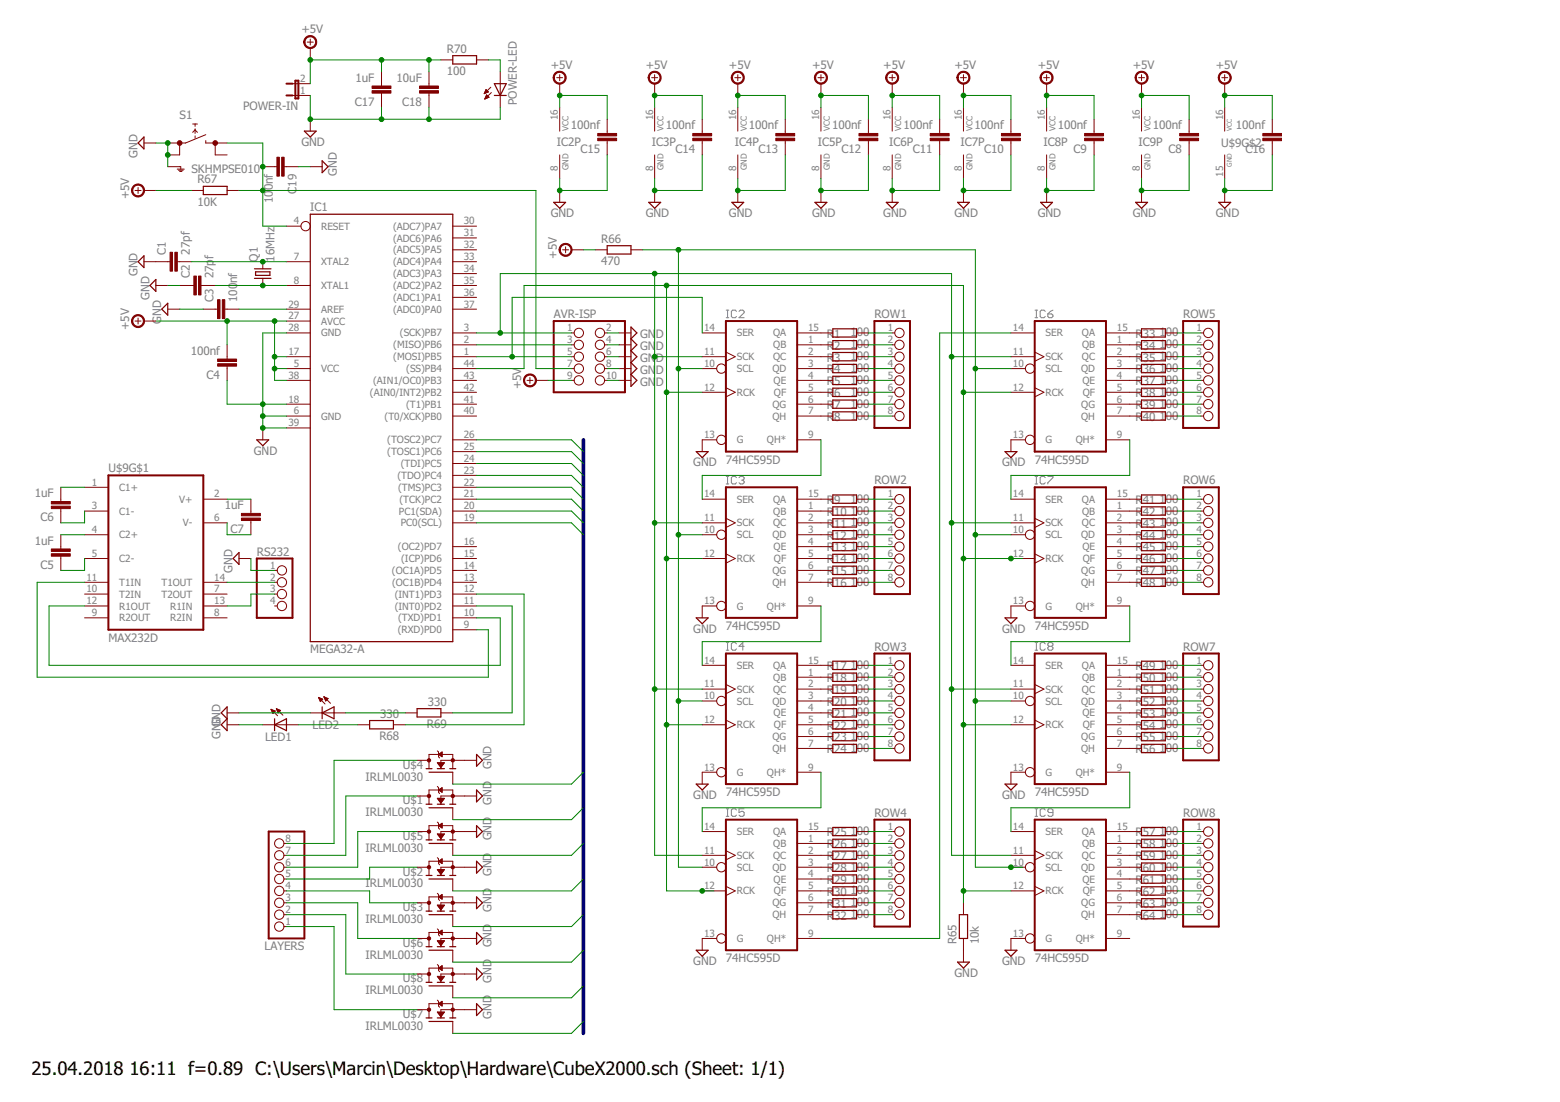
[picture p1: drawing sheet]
<svg xmlns="http://www.w3.org/2000/svg" width="297mm" height="210mm" viewBox="0 0 297 210" stroke-linecap="round" stroke-linejoin="round" font-family="sans-serif">
<defs><g id="words">
<g font-size="3.5">
<text x="6" y="204.7">25.04.2018</text>
<text x="24.7" y="204.7">16:11 f=0.89 C:\Users\Marcin\Desktop\Hardware\CubeX2000.sch (Sheet: 1/1)</text>
</g>
<g font-size="2.2" fill="#808080">
<text x="57.4" y="6.3">+5V</text>
<text x="85.1" y="10.1">R70</text>
<text x="67.7" y="15.6">1uF</text>
<text x="75.5" y="15.6">10uF</text>
<text x="85.1" y="14.3">100</text>
<text x="104.9" y="13.1">+5V</text>
<text x="123" y="13.1">+5V</text>
<text x="138.8" y="13.1">+5V</text>
<text x="154.6" y="13.1">+5V</text>
<text x="168.2" y="13.1">+5V</text>
<text x="181.8" y="13.1">+5V</text>
<text x="197.6" y="13.1">+5V</text>
<text x="215.7" y="13.1">+5V</text>
<text x="231.5" y="13.1">+5V</text>
<text x="34.2" y="22.7">S1</text>
<text x="46.3" y="20.9">POWER-IN</text>
<text x="67.5" y="20.1">C17</text>
<text x="76.6" y="20.1">C18</text>
<text x="98.4" y="20" transform="rotate(-90 98.4 20)">POWER-LED</text>
<text x="57.4" y="27.8">GND</text>
<text x="106" y="27.8">IC2P</text>
<text x="108.7" y="24.6">100nf</text>
<text x="110.5" y="29.2">C15</text>
<text x="124.1" y="27.8">IC3P</text>
<text x="126.8" y="24.6">100nf</text>
<text x="128.6" y="29.2">C14</text>
<text x="139.9" y="27.8">IC4P</text>
<text x="142.6" y="24.6">100nf</text>
<text x="144.4" y="29.2">C13</text>
<text x="155.7" y="27.8">IC5P</text>
<text x="158.4" y="24.6">100nf</text>
<text x="160.3" y="29.2">C12</text>
<text x="169.3" y="27.8">IC6P</text>
<text x="172" y="24.6">100nf</text>
<text x="173.8" y="29.2">C11</text>
<text x="182.9" y="27.8">IC7P</text>
<text x="185.6" y="24.6">100nf</text>
<text x="187.4" y="29.2">C10</text>
<text x="198.7" y="27.8">IC8P</text>
<text x="201.4" y="24.6">100nf</text>
<text x="204.4" y="29.2">C9</text>
<text x="216.8" y="27.8">IC9P</text>
<text x="219.5" y="24.6">100nf</text>
<text x="222.5" y="29.2">C8</text>
<text x="232.5" y="27.9">U$9G$2</text>
<text x="235.3" y="24.6">100nf</text>
<text x="237.1" y="29.2">C16</text>
<text x="26.2" y="30" transform="rotate(-90 26.2 30)">GND</text>
<text x="36.5" y="32.9">SKHMPSE010</text>
<text x="37.6" y="34.9">R67</text>
<text x="64.2" y="33.5" transform="rotate(-90 64.2 33.5)">GND</text>
<text x="24.6" y="38" transform="rotate(-90 24.6 38)">+5V</text>
<text x="37.6" y="39.2">10K</text>
<text x="52" y="38.7" transform="rotate(-90 52 38.7)">10</text>
<text x="52" y="36.3" transform="rotate(-90 52 36.3)">0nf</text>
<text x="56.5" y="36.9" transform="rotate(-90 56.5 36.9)">C19</text>
<text x="59.1" y="40.1">IC1</text>
<text x="104.9" y="41.4">GND</text>
<text x="123" y="41.4">GND</text>
<text x="138.8" y="41.4">GND</text>
<text x="154.6" y="41.4">GND</text>
<text x="168.2" y="41.4">GND</text>
<text x="181.8" y="41.4">GND</text>
<text x="197.6" y="41.4">GND</text>
<text x="215.7" y="41.4">GND</text>
<text x="231.5" y="41.4">GND</text>
<text x="114.5" y="46.3">R66</text>
<text x="26.2" y="52.6" transform="rotate(-90 26.2 52.6)">GND</text>
<text x="31.6" y="48.5" transform="rotate(-90 31.6 48.5)">C1</text>
<text x="36.1" y="53" transform="rotate(-90 36.1 53)">C2</text>
<text x="36.1" y="48.5" transform="rotate(-90 36.1 48.5)">27pf</text>
<text x="40.6" y="53" transform="rotate(-90 40.6 53)">27p</text>
<text x="40.6" y="49.4" transform="rotate(-90 40.6 49.4)">f</text>
<text x="45.2" y="53.9" transform="rotate(-90 45.2 53.9)">nf</text>
<text x="49.1" y="49.8" transform="rotate(-90 49.1 49.8)">Q1</text>
<text x="52.3" y="49.8" transform="rotate(-90 52.3 49.8)">16MHz</text>
<text x="106" y="49.3" transform="rotate(-90 106 49.3)">+5V</text>
<text x="114.5" y="50.5">470</text>
<text x="28.4" y="57.1" transform="rotate(-90 28.4 57.1)">GND</text>
<text x="40.6" y="57.5" transform="rotate(-90 40.6 57.5)">C3</text>
<text x="45.2" y="57.5" transform="rotate(-90 45.2 57.5)">100</text>
<text x="24.6" y="62.9" transform="rotate(-90 24.6 62.9)">+5V</text>
<text x="30.7" y="61.7" transform="rotate(-90 30.7 61.7)">GND</text>
<text x="105.4" y="60.6">AVR-ISP</text>
<text x="121.9" y="64.4">GN</text>
<text x="124.8" y="64.4">D</text>
<text x="157.4" y="64.3">R1</text>
<text x="162" y="64.1">100</text>
<text x="166.5" y="60.6">ROW1</text>
<text x="216.2" y="64.3">R33</text>
<text x="220.8" y="64.1">100</text>
<text x="225.3" y="60.6">ROW5</text>
<text x="36.3" y="67.6">100nf</text>
<text x="121.9" y="66.7">GN</text>
<text x="121.9" y="69">GN</text>
<text x="121.9" y="71.2">GN</text>
<text x="124.8" y="66.7">D</text>
<text x="124.8" y="69">D</text>
<text x="124.8" y="71.2">D</text>
<text x="157.4" y="66.6">R2</text>
<text x="157.4" y="68.9">R3</text>
<text x="157.4" y="71.1">R4</text>
<text x="162" y="66.4">100</text>
<text x="162" y="68.6">100</text>
<text x="162" y="70.9">100</text>
<text x="216.2" y="66.6">R34</text>
<text x="216.2" y="68.9">R35</text>
<text x="216.2" y="71.1">R36</text>
<text x="220.8" y="66.4">100</text>
<text x="220.8" y="68.6">100</text>
<text x="220.8" y="70.9">100</text>
<text x="39.3" y="72.1">C4</text>
<text x="99.2" y="74.2" transform="rotate(-90 99.2 74.2)">+5V</text>
<text x="121.9" y="73.5">GN</text>
<text x="124.8" y="73.5">D</text>
<text x="157.4" y="73.4">R5</text>
<text x="157.4" y="75.6">R6</text>
<text x="157.4" y="77.9">R7</text>
<text x="162" y="73.1">100</text>
<text x="162" y="75.4">100</text>
<text x="162" y="77.7">100</text>
<text x="216.2" y="73.4">R37</text>
<text x="216.2" y="75.6">R38</text>
<text x="216.2" y="77.9">R39</text>
<text x="220.8" y="73.1">100</text>
<text x="220.8" y="75.4">100</text>
<text x="220.8" y="77.7">100</text>
<text x="157.4" y="80.2">R8</text>
<text x="162" y="79.9">100</text>
<text x="216.2" y="80.2">R40</text>
<text x="220.8" y="79.9">100</text>
<text x="20.6" y="90">U$9G$1</text>
<text x="48.3" y="86.6">GND</text>
<text x="132" y="88.9">GND</text>
<text x="138.2" y="88.3">74HC595D</text>
<text x="190.8" y="88.9">GND</text>
<text x="197" y="88.3">74HC595D</text>
<text x="6.6" y="94.7">1uF</text>
<text x="162" y="95.8">100</text>
<text x="166.5" y="92.2">ROW2</text>
<text x="220.8" y="95.8">100</text>
<text x="225.3" y="92.2">ROW6</text>
<text x="7.7" y="99.3">C6</text>
<text x="42.8" y="97">1uF</text>
<text x="43.9" y="101.5">C7</text>
<text x="157.4" y="96">R9</text>
<text x="157.4" y="98.3">R10</text>
<text x="157.4" y="100.5">R11</text>
<text x="162" y="98">100</text>
<text x="162" y="100.3">100</text>
<text x="216.2" y="96">R41</text>
<text x="216.2" y="98.3">R42</text>
<text x="216.2" y="100.5">R43</text>
<text x="220.8" y="98">100</text>
<text x="220.8" y="100.3">100</text>
<text x="6.6" y="103.8">1uF</text>
<text x="48.9" y="105.8">RS232</text>
<text x="157.4" y="102.8">R12</text>
<text x="157.4" y="105">R13</text>
<text x="157.4" y="107.3">R14</text>
<text x="162" y="102.5">100</text>
<text x="162" y="104.8">100</text>
<text x="162" y="107.1">100</text>
<text x="216.2" y="102.8">R44</text>
<text x="216.2" y="105">R45</text>
<text x="216.2" y="107.3">R46</text>
<text x="220.8" y="102.5">100</text>
<text x="220.8" y="104.8">100</text>
<text x="220.8" y="107.1">100</text>
<text x="7.7" y="108.3">C5</text>
<text x="44.3" y="109.2" transform="rotate(-90 44.3 109.2)">GND</text>
<text x="157.4" y="109.6">R15</text>
<text x="157.4" y="111.8">R16</text>
<text x="162" y="109.3">100</text>
<text x="162" y="111.6">100</text>
<text x="216.2" y="109.6">R47</text>
<text x="216.2" y="111.8">R48</text>
<text x="220.8" y="109.3">100</text>
<text x="220.8" y="111.6">100</text>
<text x="138.2" y="119.9">74HC595D</text>
<text x="197" y="119.9">74HC595D</text>
<text x="20.6" y="122.2">MAX232D</text>
<text x="59.1" y="124.5">MEGA32-A</text>
<text x="132" y="120.5">GND</text>
<text x="166.5" y="123.9">ROW3</text>
<text x="190.8" y="120.5">GND</text>
<text x="225.3" y="123.9">ROW7</text>
<text x="157.4" y="127.7">R17</text>
<text x="157.4" y="129.9">R18</text>
<text x="162" y="127.4">100</text>
<text x="162" y="129.7">100</text>
<text x="162" y="131.9">100</text>
<text x="216.2" y="127.7">R49</text>
<text x="216.2" y="129.9">R50</text>
<text x="220.8" y="127.4">100</text>
<text x="220.8" y="129.7">100</text>
<text x="220.8" y="131.9">100</text>
<text x="72.4" y="136.7">330</text>
<text x="81.5" y="134.4">330</text>
<text x="157.4" y="132.2">R19</text>
<text x="157.4" y="134.4">R20</text>
<text x="157.4" y="136.7">R21</text>
<text x="162" y="134.2">100</text>
<text x="162" y="136.5">100</text>
<text x="216.2" y="132.2">R51</text>
<text x="216.2" y="134.4">R52</text>
<text x="216.2" y="136.7">R53</text>
<text x="220.8" y="134.2">100</text>
<text x="220.8" y="136.5">100</text>
<text x="42" y="140.8" transform="rotate(-90 42 140.8)">GNGDND</text>
<text x="50.5" y="141.2">LED1</text>
<text x="59.5" y="138.9">LED2</text>
<text x="72.2" y="141">R68</text>
<text x="81.3" y="138.7">R69</text>
<text x="157.4" y="139">R22</text>
<text x="157.4" y="141.2">R23</text>
<text x="157.4" y="143.5">R24</text>
<text x="162" y="138.7">100</text>
<text x="162" y="141">100</text>
<text x="162" y="143.2">100</text>
<text x="216.2" y="139">R54</text>
<text x="216.2" y="141.2">R55</text>
<text x="216.2" y="143.5">R56</text>
<text x="220.8" y="138.7">100</text>
<text x="220.8" y="141">100</text>
<text x="220.8" y="143.2">100</text>
<text x="69.6" y="148.7">IRLML0030</text>
<text x="76.7" y="146.4">U$4</text>
<text x="93.6" y="146.5" transform="rotate(-90 93.6 146.5)">GND</text>
<text x="69.6" y="155.5">IRLML0030</text>
<text x="76.7" y="153.2">U$1</text>
<text x="93.6" y="153.3" transform="rotate(-90 93.6 153.3)">GND</text>
<text x="132" y="152.2">GND</text>
<text x="138.2" y="151.6">74HC595D</text>
<text x="166.5" y="155.6">ROW4</text>
<text x="190.8" y="152.2">GND</text>
<text x="197" y="151.6">74HC595D</text>
<text x="225.3" y="155.6">ROW8</text>
<text x="76.7" y="160">U$5</text>
<text x="93.6" y="160.1" transform="rotate(-90 93.6 160.1)">GND</text>
<text x="157.4" y="159.3">R25</text>
<text x="157.4" y="161.6">R26</text>
<text x="162" y="159.1">100</text>
<text x="162" y="161.3">100</text>
<text x="216.2" y="159.3">R57</text>
<text x="216.2" y="161.6">R58</text>
<text x="220.8" y="159.1">100</text>
<text x="220.8" y="161.3">100</text>
<text x="69.6" y="162.2">IRLML0030</text>
<text x="76.7" y="166.8">U$2</text>
<text x="93.6" y="166.9" transform="rotate(-90 93.6 166.9)">GND</text>
<text x="157.4" y="163.8">R27</text>
<text x="157.4" y="166.1">R28</text>
<text x="162" y="163.6">100</text>
<text x="162" y="165.9">100</text>
<text x="216.2" y="163.8">R59</text>
<text x="216.2" y="166.1">R60</text>
<text x="220.8" y="163.6">100</text>
<text x="220.8" y="165.9">100</text>
<text x="69.6" y="169">IRLML0030</text>
<text x="76.7" y="173.5">U$3</text>
<text x="93.6" y="173.7" transform="rotate(-90 93.6 173.7)">GND</text>
<text x="157.4" y="168.4">R29</text>
<text x="157.4" y="170.6">R30</text>
<text x="157.4" y="172.9">R31</text>
<text x="162" y="168.1">100</text>
<text x="162" y="170.4">100</text>
<text x="162" y="172.6">100</text>
<text x="216.2" y="168.4">R61</text>
<text x="216.2" y="170.6">R62</text>
<text x="216.2" y="172.9">R63</text>
<text x="220.8" y="168.1">100</text>
<text x="220.8" y="170.4">100</text>
<text x="220.8" y="172.6">100</text>
<text x="69.6" y="175.8">IRLML0030</text>
<text x="157.4" y="175.1">R32</text>
<text x="162" y="174.9">100</text>
<text x="182.1" y="179.9" transform="rotate(-90 182.1 179.9)">R65</text>
<text x="186.4" y="179.9" transform="rotate(-90 186.4 179.9)">10k</text>
<text x="216.2" y="175.1">R64</text>
<text x="220.8" y="174.9">100</text>
<text x="50.4" y="180.9">LAYERS</text>
<text x="69.6" y="182.6">IRLML0030</text>
<text x="76.7" y="180.3">U$6</text>
<text x="93.6" y="180.4" transform="rotate(-90 93.6 180.4)">GND</text>
<text x="132" y="183.8">GND</text>
<text x="138.2" y="183.3">74HC595D</text>
<text x="190.8" y="183.8">GND</text>
<text x="197" y="183.3">74HC595D</text>
<text x="69.6" y="189.4">IRLML0030</text>
<text x="76.7" y="187.1">U$8</text>
<text x="93.6" y="187.2" transform="rotate(-90 93.6 187.2)">GND</text>
<text x="181.8" y="186.1">GND</text>
<text x="69.6" y="196.2">IRLML0030</text>
<text x="76.7" y="193.9">U$7</text>
<text x="93.6" y="194" transform="rotate(-90 93.6 194)">GND</text>
</g>
<g font-size="1.9" fill="#808080">
<text x="57.1" y="17.9">1</text>
<text x="57.1" y="15.6">2</text>
<text x="106.2" y="22.9" transform="rotate(-90 106.2 22.9)">16</text>
<text x="124.3" y="22.9" transform="rotate(-90 124.3 22.9)">16</text>
<text x="140.2" y="22.9" transform="rotate(-90 140.2 22.9)">16</text>
<text x="156" y="22.9" transform="rotate(-90 156 22.9)">16</text>
<text x="169.6" y="22.9" transform="rotate(-90 169.6 22.9)">16</text>
<text x="183.1" y="22.9" transform="rotate(-90 183.1 22.9)">16</text>
<text x="199" y="22.9" transform="rotate(-90 199 22.9)">16</text>
<text x="217.1" y="22.9" transform="rotate(-90 217.1 22.9)">16</text>
<text x="232.9" y="22.9" transform="rotate(-90 232.9 22.9)">16</text>
<text x="106.2" y="32.6" transform="rotate(-90 106.2 32.6)">8</text>
<text x="124.3" y="32.6" transform="rotate(-90 124.3 32.6)">8</text>
<text x="140.2" y="32.6" transform="rotate(-90 140.2 32.6)">8</text>
<text x="156" y="32.6" transform="rotate(-90 156 32.6)">8</text>
<text x="169.6" y="32.6" transform="rotate(-90 169.6 32.6)">8</text>
<text x="183.1" y="32.6" transform="rotate(-90 183.1 32.6)">8</text>
<text x="199" y="32.6" transform="rotate(-90 199 32.6)">8</text>
<text x="217.1" y="32.6" transform="rotate(-90 217.1 32.6)">8</text>
<text x="232.9" y="33.7" transform="rotate(-90 232.9 33.7)">15</text>
<text x="56" y="42.7">4</text>
<text x="61.2" y="43.7">RESET</text>
<text x="74.8" y="43.7">(ADC7)PA7</text>
<text x="74.8" y="46">(ADC6)PA6</text>
<text x="88.3" y="42.7">30</text>
<text x="88.3" y="45">31</text>
<text x="88.3" y="47.3">32</text>
<text x="56" y="49.5">7</text>
<text x="61.2" y="50.5">XTAL2</text>
<text x="74.8" y="48.3">(ADC5)PA5</text>
<text x="74.8" y="50.5">(ADC4)PA4</text>
<text x="74.8" y="52.8">(ADC3)PA3</text>
<text x="88.3" y="49.5">33</text>
<text x="88.3" y="51.8">34</text>
<text x="54.9" y="58.6">29</text>
<text x="56" y="54.1">8</text>
<text x="61.2" y="59.6">AREF</text>
<text x="61.2" y="55">XTAL1</text>
<text x="74.8" y="55">(ADC2)PA2</text>
<text x="74.8" y="57.3">(ADC1)PA1</text>
<text x="74.8" y="59.6">(ADC0)PA0</text>
<text x="88.3" y="54.1">35</text>
<text x="88.3" y="56.3">36</text>
<text x="88.3" y="58.6">37</text>
<text x="54.9" y="63.1">28</text>
<text x="54.9" y="60.8">27</text>
<text x="61.2" y="64.1">GND</text>
<text x="61.2" y="61.8">AVCC</text>
<text x="76.2" y="64.1">(SCK)PB7</text>
<text x="88.3" y="63.1">3</text>
<text x="88.3" y="65.4">2</text>
<text x="108" y="63.1">1</text>
<text x="108" y="65.4">3</text>
<text x="115.4" y="63.1">2</text>
<text x="115.4" y="65.4">4</text>
<text x="134.1" y="63.1">14</text>
<text x="140.3" y="64.1">SER</text>
<text x="147.2" y="64.1">QA</text>
<text x="153.9" y="65.4">1</text>
<text x="153.9" y="63.1">15</text>
<text x="169" y="63.1">1</text>
<text x="169" y="65.4">2</text>
<text x="192.9" y="63.1">14</text>
<text x="199.1" y="64.1">SER</text>
<text x="206" y="64.1">QA</text>
<text x="212.7" y="65.4">1</text>
<text x="212.7" y="63.1">15</text>
<text x="227.8" y="63.1">1</text>
<text x="227.8" y="65.4">2</text>
<text x="54.9" y="67.6">17</text>
<text x="56" y="69.9">5</text>
<text x="61.2" y="70.9">VCC</text>
<text x="74.9" y="66.4">(MISO)PB6</text>
<text x="74.9" y="68.6">(MOSI)PB5</text>
<text x="77.4" y="70.9">(SS)PB4</text>
<text x="88.3" y="67.6">1</text>
<text x="88.3" y="69.9">44</text>
<text x="108" y="67.6">5</text>
<text x="108" y="69.9">7</text>
<text x="115.4" y="67.6">6</text>
<text x="115.4" y="69.9">8</text>
<text x="134.1" y="69.9">10</text>
<text x="134.1" y="67.6">11</text>
<text x="140.3" y="70.9">SCL</text>
<text x="140.3" y="68.6">SCK</text>
<text x="147.1" y="70.9">QD</text>
<text x="147.2" y="68.6">QC</text>
<text x="147.2" y="66.4">QB</text>
<text x="153.9" y="67.6">2</text>
<text x="153.9" y="69.9">3</text>
<text x="169" y="67.6">3</text>
<text x="169" y="69.9">4</text>
<text x="192.9" y="69.9">10</text>
<text x="192.9" y="67.6">11</text>
<text x="199.1" y="70.9">SCL</text>
<text x="199.1" y="68.6">SCK</text>
<text x="205.9" y="70.9">QD</text>
<text x="206" y="68.6">QC</text>
<text x="206" y="66.4">QB</text>
<text x="212.7" y="67.6">2</text>
<text x="212.7" y="69.9">3</text>
<text x="227.8" y="67.6">3</text>
<text x="227.8" y="69.9">4</text>
<text x="54.9" y="76.7">18</text>
<text x="54.9" y="72.1">38</text>
<text x="70.4" y="75.4">(AIN0/INT2)PB2</text>
<text x="71" y="73.1">(AIN1/OC0)PB3</text>
<text x="77.3" y="77.7">(T1)PB1</text>
<text x="88.3" y="72.1">43</text>
<text x="88.3" y="74.4">42</text>
<text x="88.3" y="76.7">41</text>
<text x="108" y="72.1">9</text>
<text x="115.4" y="72.1">10</text>
<text x="134.1" y="74.4">12</text>
<text x="140.3" y="75.4">RCK</text>
<text x="147.1" y="77.7">QG</text>
<text x="147.3" y="73.1">QE</text>
<text x="147.4" y="75.4">QF</text>
<text x="153.9" y="72.1">4</text>
<text x="153.9" y="74.4">5</text>
<text x="153.9" y="76.7">6</text>
<text x="169" y="72.1">5</text>
<text x="169" y="74.4">6</text>
<text x="169" y="76.7">7</text>
<text x="192.9" y="74.4">12</text>
<text x="199.1" y="75.4">RCK</text>
<text x="205.9" y="77.7">QG</text>
<text x="206.1" y="73.1">QE</text>
<text x="206.2" y="75.4">QF</text>
<text x="212.7" y="72.1">4</text>
<text x="212.7" y="74.4">5</text>
<text x="212.7" y="76.7">6</text>
<text x="227.8" y="72.1">5</text>
<text x="227.8" y="74.4">6</text>
<text x="227.8" y="76.7">7</text>
<text x="54.9" y="81.2">39</text>
<text x="56" y="78.9">6</text>
<text x="61.2" y="79.9">GND</text>
<text x="73.2" y="79.9">(T0/XCK)PB0</text>
<text x="88.3" y="78.9">40</text>
<text x="88.3" y="83.5">26</text>
<text x="134.1" y="83.5">13</text>
<text x="147.1" y="79.9">QH</text>
<text x="153.9" y="78.9">7</text>
<text x="153.9" y="83.5">9</text>
<text x="169" y="78.9">8</text>
<text x="192.9" y="83.5">13</text>
<text x="205.9" y="79.9">QH</text>
<text x="212.7" y="78.9">7</text>
<text x="212.7" y="83.5">9</text>
<text x="227.8" y="78.9">8</text>
<text x="73.7" y="84.4">(TOSC2)PC7</text>
<text x="73.7" y="86.7">(TOSC1)PC6</text>
<text x="76.3" y="89">(TDI)PC5</text>
<text x="88.3" y="85.7">25</text>
<text x="88.3" y="88">24</text>
<text x="140.3" y="84.4">G</text>
<text x="146" y="84.4">QH*</text>
<text x="199.1" y="84.4">G</text>
<text x="204.8" y="84.4">QH*</text>
<text x="17.5" y="92.5">1</text>
<text x="22.7" y="93.5">C1+</text>
<text x="34.1" y="95.8">V+</text>
<text x="40.8" y="94.8">2</text>
<text x="75.7" y="91.2">(TDO)PC4</text>
<text x="75.8" y="93.5">(TMS)PC3</text>
<text x="76.1" y="95.8">(TCK)PC2</text>
<text x="88.3" y="90.2">23</text>
<text x="88.3" y="92.5">22</text>
<text x="88.3" y="94.8">21</text>
<text x="134.1" y="94.8">14</text>
<text x="140.3" y="95.8">SER</text>
<text x="147.2" y="95.8">QA</text>
<text x="153.9" y="94.8">15</text>
<text x="169" y="94.8">1</text>
<text x="192.9" y="94.8">14</text>
<text x="199.1" y="95.8">SER</text>
<text x="206" y="95.8">QA</text>
<text x="212.7" y="94.8">15</text>
<text x="227.8" y="94.8">1</text>
<text x="17.5" y="97">3</text>
<text x="17.5" y="101.5">4</text>
<text x="22.7" y="98">C1-</text>
<text x="34.8" y="100.3">V-</text>
<text x="40.8" y="99.3">6</text>
<text x="76" y="98">PC1(SDA)</text>
<text x="76.3" y="100.3">PC0(SCL)</text>
<text x="88.3" y="97">20</text>
<text x="88.3" y="99.3">19</text>
<text x="134.1" y="101.5">10</text>
<text x="134.1" y="99.3">11</text>
<text x="140.3" y="100.3">SCK</text>
<text x="147.2" y="100.3">QC</text>
<text x="147.2" y="98">QB</text>
<text x="153.9" y="97">1</text>
<text x="153.9" y="99.3">2</text>
<text x="153.9" y="101.5">3</text>
<text x="169" y="97">2</text>
<text x="169" y="99.3">3</text>
<text x="169" y="101.5">4</text>
<text x="192.9" y="101.5">10</text>
<text x="192.9" y="99.3">11</text>
<text x="199.1" y="100.3">SCK</text>
<text x="206" y="100.3">QC</text>
<text x="206" y="98">QB</text>
<text x="212.7" y="97">1</text>
<text x="212.7" y="99.3">2</text>
<text x="212.7" y="101.5">3</text>
<text x="227.8" y="97">2</text>
<text x="227.8" y="99.3">3</text>
<text x="227.8" y="101.5">4</text>
<text x="17.5" y="106.1">5</text>
<text x="22.7" y="102.5">C2+</text>
<text x="22.7" y="107.1">C2-</text>
<text x="75.8" y="104.8">(OC2)PD7</text>
<text x="76.4" y="107.1">(ICP)PD6</text>
<text x="88.3" y="106.1">15</text>
<text x="88.3" y="103.8">16</text>
<text x="134.1" y="106.1">12</text>
<text x="140.3" y="102.5">SCL</text>
<text x="140.3" y="107.1">RCK</text>
<text x="147.1" y="102.5">QD</text>
<text x="147.3" y="104.8">QE</text>
<text x="147.4" y="107.1">QF</text>
<text x="153.9" y="103.8">4</text>
<text x="153.9" y="106.1">5</text>
<text x="169" y="103.8">5</text>
<text x="169" y="106.1">6</text>
<text x="192.9" y="106.1">12</text>
<text x="199.1" y="102.5">SCL</text>
<text x="199.1" y="107.1">RCK</text>
<text x="205.9" y="102.5">QD</text>
<text x="206.1" y="104.8">QE</text>
<text x="206.2" y="107.1">QF</text>
<text x="212.7" y="103.8">4</text>
<text x="212.7" y="106.1">5</text>
<text x="227.8" y="103.8">5</text>
<text x="227.8" y="106.1">6</text>
<text x="16.5" y="110.6">11</text>
<text x="16.5" y="112.8">10</text>
<text x="22.7" y="111.6">T1IN</text>
<text x="22.7" y="113.8">T2IN</text>
<text x="30.8" y="111.6">T1OUT</text>
<text x="30.8" y="113.8">T2OUT</text>
<text x="40.8" y="110.6">14</text>
<text x="40.8" y="112.8">7</text>
<text x="51.4" y="108.3">1</text>
<text x="51.4" y="110.6">2</text>
<text x="51.4" y="112.8">3</text>
<text x="74.6" y="109.3">(OC1A)PD5</text>
<text x="74.6" y="111.6">(OC1B)PD4</text>
<text x="75.2" y="113.8">(INT1)PD3</text>
<text x="88.3" y="112.8">12</text>
<text x="88.3" y="110.6">13</text>
<text x="88.3" y="108.3">14</text>
<text x="147.1" y="111.6">QH</text>
<text x="147.1" y="109.3">QG</text>
<text x="153.9" y="108.3">6</text>
<text x="153.9" y="110.6">7</text>
<text x="169" y="108.3">7</text>
<text x="169" y="110.6">8</text>
<text x="205.9" y="111.6">QH</text>
<text x="205.9" y="109.3">QG</text>
<text x="212.7" y="108.3">6</text>
<text x="212.7" y="110.6">7</text>
<text x="227.8" y="108.3">7</text>
<text x="227.8" y="110.6">8</text>
<text x="16.5" y="115.1">12</text>
<text x="17.5" y="117.4">9</text>
<text x="22.7" y="116.1">R1OUT</text>
<text x="22.7" y="118.4">R2OUT</text>
<text x="32.4" y="116.1">R1IN</text>
<text x="32.4" y="118.4">R2IN</text>
<text x="40.8" y="115.1">13</text>
<text x="40.8" y="117.4">8</text>
<text x="51.4" y="115.1">4</text>
<text x="75.2" y="116.1">(INT0)PD2</text>
<text x="75.8" y="118.4">(TXD)PD1</text>
<text x="88.3" y="119.6">9</text>
<text x="88.3" y="117.4">10</text>
<text x="88.3" y="115.1">11</text>
<text x="134.1" y="115.1">13</text>
<text x="140.3" y="116.1">G</text>
<text x="146" y="116.1">QH*</text>
<text x="153.9" y="115.1">9</text>
<text x="192.9" y="115.1">13</text>
<text x="199.1" y="116.1">G</text>
<text x="204.8" y="116.1">QH*</text>
<text x="212.7" y="115.1">9</text>
<text x="75.7" y="120.6">(RXD)PD0</text>
<text x="134.1" y="130.9">11</text>
<text x="134.1" y="126.4">14</text>
<text x="140.3" y="131.9">SCK</text>
<text x="140.3" y="127.4">SER</text>
<text x="147.2" y="131.9">QC</text>
<text x="147.2" y="127.4">QA</text>
<text x="147.2" y="129.7">QB</text>
<text x="153.9" y="128.7">1</text>
<text x="153.9" y="130.9">2</text>
<text x="153.9" y="126.4">15</text>
<text x="169" y="126.4">1</text>
<text x="169" y="128.7">2</text>
<text x="169" y="130.9">3</text>
<text x="192.9" y="130.9">11</text>
<text x="192.9" y="126.4">14</text>
<text x="199.1" y="131.9">SCK</text>
<text x="199.1" y="127.4">SER</text>
<text x="206" y="131.9">QC</text>
<text x="206" y="127.4">QA</text>
<text x="206" y="129.7">QB</text>
<text x="212.7" y="128.7">1</text>
<text x="212.7" y="130.9">2</text>
<text x="212.7" y="126.4">15</text>
<text x="227.8" y="126.4">1</text>
<text x="227.8" y="128.7">2</text>
<text x="227.8" y="130.9">3</text>
<text x="134.1" y="133.2">10</text>
<text x="134.1" y="137.7">12</text>
<text x="140.3" y="134.2">SCL</text>
<text x="147.1" y="134.2">QD</text>
<text x="147.3" y="136.5">QE</text>
<text x="153.9" y="133.2">3</text>
<text x="153.9" y="135.5">4</text>
<text x="153.9" y="137.7">5</text>
<text x="169" y="133.2">4</text>
<text x="169" y="135.5">5</text>
<text x="169" y="137.7">6</text>
<text x="192.9" y="133.2">10</text>
<text x="192.9" y="137.7">12</text>
<text x="199.1" y="134.2">SCL</text>
<text x="205.9" y="134.2">QD</text>
<text x="206.1" y="136.5">QE</text>
<text x="212.7" y="133.2">3</text>
<text x="212.7" y="135.5">4</text>
<text x="212.7" y="137.7">5</text>
<text x="227.8" y="133.2">4</text>
<text x="227.8" y="135.5">5</text>
<text x="227.8" y="137.7">6</text>
<text x="140.3" y="138.7">RCK</text>
<text x="147.1" y="143.2">QH</text>
<text x="147.1" y="141">QG</text>
<text x="147.4" y="138.7">QF</text>
<text x="153.9" y="140">6</text>
<text x="153.9" y="142.2">7</text>
<text x="169" y="140">7</text>
<text x="169" y="142.2">8</text>
<text x="199.1" y="138.7">RCK</text>
<text x="205.9" y="143.2">QH</text>
<text x="205.9" y="141">QG</text>
<text x="206.2" y="138.7">QF</text>
<text x="212.7" y="140">6</text>
<text x="212.7" y="142.2">7</text>
<text x="227.8" y="140">7</text>
<text x="227.8" y="142.2">8</text>
<text x="134.1" y="146.8">13</text>
<text x="140.3" y="147.8">G</text>
<text x="146" y="147.8">QH*</text>
<text x="153.9" y="146.8">9</text>
<text x="192.9" y="146.8">13</text>
<text x="199.1" y="147.8">G</text>
<text x="204.8" y="147.8">QH*</text>
<text x="212.7" y="146.8">9</text>
<text x="54.4" y="160.3">8</text>
<text x="134.1" y="158.1">14</text>
<text x="140.3" y="159.1">SER</text>
<text x="147.2" y="159.1">QA</text>
<text x="147.2" y="161.3">QB</text>
<text x="153.9" y="160.3">1</text>
<text x="153.9" y="158.1">15</text>
<text x="169" y="158.1">1</text>
<text x="169" y="160.3">2</text>
<text x="192.9" y="158.1">14</text>
<text x="199.1" y="159.1">SER</text>
<text x="206" y="159.1">QA</text>
<text x="206" y="161.3">QB</text>
<text x="212.7" y="160.3">1</text>
<text x="212.7" y="158.1">15</text>
<text x="227.8" y="158.1">1</text>
<text x="227.8" y="160.3">2</text>
<text x="54.4" y="167.1">5</text>
<text x="54.4" y="164.9">6</text>
<text x="54.4" y="162.6">7</text>
<text x="134.1" y="164.9">10</text>
<text x="134.1" y="162.6">11</text>
<text x="140.3" y="165.9">SCL</text>
<text x="140.3" y="163.6">SCK</text>
<text x="147.1" y="165.9">QD</text>
<text x="147.2" y="163.6">QC</text>
<text x="153.9" y="162.6">2</text>
<text x="153.9" y="164.9">3</text>
<text x="153.9" y="167.1">4</text>
<text x="169" y="162.6">3</text>
<text x="169" y="164.9">4</text>
<text x="169" y="167.1">5</text>
<text x="192.9" y="164.9">10</text>
<text x="192.9" y="162.6">11</text>
<text x="199.1" y="165.9">SCL</text>
<text x="199.1" y="163.6">SCK</text>
<text x="205.9" y="165.9">QD</text>
<text x="206" y="163.6">QC</text>
<text x="212.7" y="162.6">2</text>
<text x="212.7" y="164.9">3</text>
<text x="212.7" y="167.1">4</text>
<text x="227.8" y="162.6">3</text>
<text x="227.8" y="164.9">4</text>
<text x="227.8" y="167.1">5</text>
<text x="54.4" y="173.9">2</text>
<text x="54.4" y="171.6">3</text>
<text x="54.4" y="169.4">4</text>
<text x="134.1" y="169.4">12</text>
<text x="140.3" y="170.4">RCK</text>
<text x="147.1" y="172.6">QG</text>
<text x="147.3" y="168.1">QE</text>
<text x="147.4" y="170.4">QF</text>
<text x="153.9" y="169.4">5</text>
<text x="153.9" y="171.6">6</text>
<text x="153.9" y="173.9">7</text>
<text x="169" y="169.4">6</text>
<text x="169" y="171.6">7</text>
<text x="169" y="173.9">8</text>
<text x="192.9" y="169.4">12</text>
<text x="199.1" y="170.4">RCK</text>
<text x="205.9" y="172.6">QG</text>
<text x="206.1" y="168.1">QE</text>
<text x="206.2" y="170.4">QF</text>
<text x="212.7" y="169.4">5</text>
<text x="212.7" y="171.6">6</text>
<text x="212.7" y="173.9">7</text>
<text x="227.8" y="169.4">6</text>
<text x="227.8" y="171.6">7</text>
<text x="227.8" y="173.9">8</text>
<text x="54.4" y="176.2">1</text>
<text x="134.1" y="178.4">13</text>
<text x="140.3" y="179.4">G</text>
<text x="146" y="179.4">QH*</text>
<text x="147.1" y="174.9">QH</text>
<text x="153.9" y="178.4">9</text>
<text x="192.9" y="178.4">13</text>
<text x="199.1" y="179.4">G</text>
<text x="204.8" y="179.4">QH*</text>
<text x="205.9" y="174.9">QH</text>
<text x="212.7" y="178.4">9</text>
</g>
<g font-size="1.6" fill="#808080">
<text x="108.3" y="25" transform="rotate(-90 108.3 25)">VCC</text>
<text x="126.4" y="25" transform="rotate(-90 126.4 25)">VCC</text>
<text x="142.2" y="25" transform="rotate(-90 142.2 25)">VCC</text>
<text x="158" y="25" transform="rotate(-90 158 25)">VCC</text>
<text x="171.6" y="25" transform="rotate(-90 171.6 25)">VCC</text>
<text x="185.1" y="25" transform="rotate(-90 185.1 25)">VCC</text>
<text x="201" y="25" transform="rotate(-90 201 25)">VCC</text>
<text x="219.1" y="25" transform="rotate(-90 219.1 25)">VCC</text>
<text x="108.3" y="32.4" transform="rotate(-90 108.3 32.4)">GND</text>
<text x="126.4" y="32.4" transform="rotate(-90 126.4 32.4)">GND</text>
<text x="142.2" y="32.4" transform="rotate(-90 142.2 32.4)">GND</text>
<text x="158" y="32.4" transform="rotate(-90 158 32.4)">GND</text>
<text x="171.6" y="32.4" transform="rotate(-90 171.6 32.4)">GND</text>
<text x="185.1" y="32.4" transform="rotate(-90 185.1 32.4)">GND</text>
<text x="201" y="32.4" transform="rotate(-90 201 32.4)">GND</text>
<text x="219.1" y="32.4" transform="rotate(-90 219.1 32.4)">GND</text>
</g>
<g font-size="1.3" fill="#808080">
<text x="234.6" y="25" transform="rotate(-90 234.6 25)">VCC</text>
<text x="234.6" y="31.8" transform="rotate(-90 234.6 31.8)">GND</text>
</g>
</g></defs>
<g fill="none" stroke="#808080" stroke-width=".19">
<path d="M138.3 59.1h.5M138.5 59.1v1.4M140.2 59.3l-.2-.2h-.5l-.2 .2v1l.2 .2h.5l.2-.2M140.7 59.3l.3-.2h.4l.3 .2v.3l-1 .9h1M197.1 59.1h.5M197.3 59.1v1.4M199 59.3l-.2-.2h-.5l-.2 .2v1l.2 .2h.5l.2-.2M199.5 59.8h.7l.3 .2v.3l-.3 .2h-.5l-.2-.2zM200.5 59.1l-.5 .2-.5 .5M138.3 60.5h.5M197.1 60.5h.5M138.3 92.2h.5"/>
<path d="M138.3 90.7h.5M138.5 90.7v1.5M140.2 91l-.2-.3h-.5l-.2 .3v.9l.2 .3h.5l.2-.3M140.7 91l.3-.3h.4l.3 .3v.2l-.3 .3M141.2 91.5h.2M141.4 91.5l.3 .2v.2l-.3 .3h-.4l-.3-.3M197.1 92.2h.5M197.1 90.7h.5M197.3 90.7v1.5M199 91l-.2-.3h-.5l-.2 .3v.9l.2 .3h.5l.2-.3M199.5 90.7h1v.3l-1 .9v.3M138.3 123.8h.5"/>
<path d="M138.3 122.4h.5M138.5 122.4v1.4M140.2 122.6l-.2-.2h-.5l-.2 .2v1l.2 .2h.5l.2-.2M141.7 123.1h-1l.7-.7v1.4M197.1 123.8h.5M197.1 122.4h.5M197.3 122.4v1.4M199 122.6l-.2-.2h-.5l-.2 .2v1l.2 .2h.5l.2-.2M199.7 123.1l-.2 .3v.2l.2 .2h.5l.3-.2v-.2l-.3-.3M199.7 123.1l-.2-.2v-.3l.2-.2h.5l.3 .2v.3l-.3 .2M199.7 123.1h.5M138.3 155.5h.5"/>
<path d="M138.3 154.1h.5M138.5 154.1v1.4M140.2 154.3l-.2-.2h-.5l-.2 .2v1l.2 .2h.5l.2-.2M141.7 154.1h-1v.7l.5-.3h.2l.3 .3v.5l-.3 .2h-.4l-.3-.2M197.1 155.5h.5M197.1 154.1h.5M197.3 154.1v1.4M199 154.3l-.2-.2h-.5l-.2 .2v1l.2 .2h.5l.2-.2M200.5 154.8h-.8l-.2-.3v-.2l.2-.2h.5l.3 .2v1l-.3 .2h-.5l-.2-.2"/>
</g>
<g fill="none" stroke="#800000" stroke-width=".23">
<path d="M86.2 10.6h4.5v1.6h-4.5zM94.1 15.9h2.3l-1.2 2.3zM94.1 18.2h2.3M27.4 26.1v2.3l-1.1-1.2zM38.7 35.5h4.5v1.6h-4.5zM58 25h2.2l-1.1 1.1zM61.3 30.6l1.2 1.1-1.2 1.2zM105.4 38.5h2.3l-1.1 1.2zM123.5 38.5h2.3l-1.1 1.2zM139.4 38.5h2.2l-1.1 1.2zM155.2 38.5h2.2l-1.1 1.2zM168.8 38.5h2.2l-1.1 1.2z"/>
<path d="M182.3 38.5h2.3l-1.1 1.2zM198.1 38.5h2.3l-1.1 1.2zM216.2 38.5h2.3l-1.1 1.2zM232.1 38.5h2.2l-1.1 1.2zM27.4 48.7v2.3l-1.1-1.2zM29.7 53.2v2.3l-1.1-1.1zM30.8 58.9l1.1-1.1v2.2zM48.5 51.2h3.1M48.5 53h3.1M48.7 51.8h2.7v.7h-2.7zM59.1 40.8h27.1v81.4h-27.1zM115.6 46.8h4.5v1.6h-4.5z"/>
<path d="M120.1 62.3l1.2 1.1-1.2 1.1 1.2 1.2-1.2 1.1 1.2 1.1-1.2 1.2 1.2 1.1-1.2 1.1 1.2 1.2-1.2 1.1zM158.6 62.6h4.5v1.6h-4.5zM158.6 64.9h4.5v1.6h-4.5zM158.6 67.1h4.5v1.6h-4.5zM158.6 69.4h4.5v1.6h-4.5zM158.6 71.7h4.5v1.6h-4.5zM158.6 73.9h4.5v1.6h-4.5zM158.6 76.2h4.5v1.6h-4.5zM158.6 78.4h4.5v1.6h-4.5zM217.4 62.6h4.5v1.6h-4.5zM217.4 64.9h4.5v1.6h-4.5zM217.4 67.1h4.5v1.6h-4.5z"/>
<path d="M217.4 69.4h4.5v1.6h-4.5zM217.4 71.7h4.5v1.6h-4.5zM217.4 73.9h4.5v1.6h-4.5zM217.4 76.2h4.5v1.6h-4.5zM217.4 78.4h4.5v1.6h-4.5zM48.9 83.8h2.3l-1.2 1.1zM132.6 86h2.2l-1.1 1.2zM158.6 94.3h4.5v1.6h-4.5zM158.6 96.5h4.5v1.6h-4.5zM158.6 98.8h4.5v1.6h-4.5zM191.4 86h2.2l-1.1 1.2zM217.4 94.3h4.5v1.6h-4.5z"/>
<path d="M217.4 96.5h4.5v1.6h-4.5zM217.4 98.8h4.5v1.6h-4.5zM45.5 105.2v2.3l-1.1-1.1zM132.6 117.7h2.2l-1.1 1.1zM158.6 101.1h4.5v1.6h-4.5zM158.6 103.3h4.5v1.6h-4.5zM158.6 105.6h4.5v1.6h-4.5zM158.6 107.8h4.5v1.6h-4.5zM158.6 110.1h4.5v1.6h-4.5zM191.4 117.7h2.2l-1.1 1.1zM217.4 101.1h4.5v1.6h-4.5zM217.4 103.3h4.5v1.6h-4.5z"/>
<path d="M217.4 105.6h4.5v1.6h-4.5zM217.4 107.8h4.5v1.6h-4.5zM217.4 110.1h4.5v1.6h-4.5zM43.2 134.6v4.6l-1.1-1.2 1.1-1.1-1.1-1.1zM52.3 138l2.2-1.1v2.3zM52.3 136.9v2.3M61.3 135.8l2.3-1.2v2.3zM61.3 134.6v2.3M70.4 137.2h4.5v1.6h-4.5zM79.4 135h4.5v1.6h-4.5zM158.6 125.9h4.5v1.6h-4.5zM158.6 128.2h4.5v1.6h-4.5z"/>
<path d="M158.6 130.5h4.5v1.5h-4.5zM158.6 132.7h4.5v1.6h-4.5zM158.6 135h4.5v1.6h-4.5zM158.6 137.2h4.5v1.6h-4.5zM158.6 139.5h4.5v1.6h-4.5zM217.4 125.9h4.5v1.6h-4.5zM217.4 128.2h4.5v1.6h-4.5zM217.4 130.5h4.5v1.5h-4.5zM217.4 132.7h4.5v1.6h-4.5zM217.4 135h4.5v1.6h-4.5zM217.4 137.2h4.5v1.6h-4.5zM217.4 139.5h4.5v1.6h-4.5z"/>
<path d="M81.1 153.2h1.2M81.1 146.4h1.2M81.1 160h1.2M81.7 153.9h4.5M81.7 147.1h4.5M83.3 153.2h1.3M83.3 146.4h1.3M83.3 160h1.3M85.6 153.2h1.2M85.6 146.4h1.2M85.6 160h1.2M90.7 143.7l1.2 1.1-1.2 1.1z"/>
<path d="M90.7 150.5l1.2 1.1-1.2 1.1zM90.7 157.3l1.2 1.1-1.2 1.1zM132.6 149.4h2.2l-1.1 1.1zM158.6 141.8h4.5v1.6h-4.5zM158.6 157.6h4.5v1.6h-4.5zM158.6 159.9h4.5v1.5h-4.5zM191.4 149.4h2.2l-1.1 1.1zM217.4 141.8h4.5v1.6h-4.5zM217.4 157.6h4.5v1.6h-4.5zM217.4 159.9h4.5v1.5h-4.5zM81.1 166.8h1.2M81.1 173.5h1.2"/>
<path d="M81.7 174.2h4.5M81.7 167.4h4.5M81.7 160.7h4.5M83.3 166.8h1.3M83.3 173.5h1.3M85.6 166.8h1.2M85.6 173.5h1.2M90.7 164l1.2 1.2-1.2 1.1zM90.7 170.8l1.2 1.2-1.2 1.1zM90.7 177.6l1.2 1.2-1.2 1.1zM158.6 162.1h4.5v1.6h-4.5zM158.6 164.4h4.5v1.6h-4.5z"/>
<path d="M158.6 166.6h4.5v1.6h-4.5zM158.6 168.9h4.5v1.6h-4.5zM158.6 171.2h4.5v1.5h-4.5zM158.6 173.4h4.5v1.6h-4.5zM182.7 174.2h1.5v4.6h-1.5zM217.4 162.1h4.5v1.6h-4.5zM217.4 164.4h4.5v1.6h-4.5zM217.4 166.6h4.5v1.6h-4.5zM217.4 168.9h4.5v1.6h-4.5zM217.4 171.2h4.5v1.5h-4.5zM217.4 173.4h4.5v1.6h-4.5zM81.1 180.3h1.2"/>
<path d="M81.1 193.9h1.2M81.1 187.1h1.2M81.7 181h4.5M81.7 194.6h4.5M81.7 187.8h4.5M83.3 180.3h1.3M83.3 193.9h1.3M83.3 187.1h1.3M85.6 180.3h1.2M85.6 193.9h1.2M85.6 187.1h1.2M90.7 191.2l1.2 1.1-1.2 1.1z"/>
<path d="M90.7 184.4l1.2 1.1-1.2 1.1zM132.6 181h2.2l-1.1 1.1zM182.3 183.3h2.3l-1.1 1.1zM191.4 181h2.2l-1.1 1.1z"/>
</g>
<g fill="none" stroke="#800000" stroke-width=".19">
<path d="M55.7 18.2h3.4M55.7 15.9h3.4M58.5 8h1.1M59.1 7.5v1.1M59.1 9.1v2.3M72.6 13.7v2.7M72.6 17.7v2.7M81.7 13.7v2.7M81.7 17.7v2.7M83.9 11.4h2.3M90.7 11.4h2.3M92.2 17.8h.1"/>
<path d="M92.3 17.7h.2M92.3 17.6h.5M92.3 18.8h.1M92.4 17.5h.6M92.4 18.7h.2M92.4 17.4h.5M92.4 18.6h.5M92.5 17.3h.3M92.5 18.5h.6M92.5 17.2h.2M92.5 18.4h.5M92.5 17.1h.1"/>
<path d="M92.5 18.3h.4M92.6 18.2h.2M92.6 18.1l.5 .4-.8 .4zM92.6 18.1h.1M93 17.5l-.5-.4-.3 .7M93 17.5l-.8 .3M93.5 16.6l-1.3 1.2M93.6 17.6l-1.3 1.3M95.2 13.7v6.7M106 14.8h1.1M106.6 14.2v1.2M106.6 15.9v2.3"/>
<path d="M124.1 14.8h1.1M124.7 14.2v1.2M124.7 15.9v2.3M139.9 14.8h1.2M140.5 14.2v1.2M140.5 15.9v2.3M155.7 14.8h1.2M156.3 14.2v1.2M156.3 15.9v2.3M169.3 14.8h1.2M169.9 14.2v1.2M169.9 15.9v2.3"/>
<path d="M182.9 14.8h1.1M183.5 14.2v1.2M183.5 15.9v2.3M198.7 14.8h1.1M199.3 14.2v1.2M199.3 15.9v2.3M216.8 14.8h1.1M217.4 14.2v1.2M217.4 15.9v2.3M232.6 14.8h1.2M233.2 14.2v1.2M233.2 15.9v2.3"/>
<path d="M25.7 36.3h1.2M26.3 35.7v1.2M27.4 36.3h2.3M27.4 27.2h2.3M31.9 31.7h2.5v.5M33.7 32.2h1.4M34 32.4h.9M34.2 27.2v2.3h-2.3M34.2 32.7h.4M36.5 36.3h2.2M36.7 23.6h.9M36.7 25.2l.4-.5 .5 .5"/>
<path d="M37.1 23.6v.5M37.1 24.5v.9M37.1 25.9v.4M39.2 25.7l-3.9 1.5h-3.4M39.2 26.8v.4h4M41 27.2v2.3h2.2M43.2 36.3h2.3M50 31.7h2.7M54.1 31.7h2.7M59.1 22.7v2.3M59.1 31.7h2.2M106.6 20.4v4.6"/>
<path d="M106.6 29.5v4.5M106.6 36.3v2.2M115.6 22.7v2.7M115.6 26.8v2.7M124.7 20.4v4.6M124.7 29.5v4.5M124.7 36.3v2.2M133.7 22.7v2.7M133.7 26.8v2.7M140.5 20.4v4.6M140.5 29.5v4.5M140.5 36.3v2.2"/>
<path d="M149.5 22.7v2.7M149.5 26.8v2.7M156.3 20.4v4.6M156.3 29.5v4.5M156.3 36.3v2.2M165.4 22.7v2.7M165.4 26.8v2.7M169.9 20.4v4.6M169.9 29.5v4.5M169.9 36.3v2.2M178.9 22.7v2.7M178.9 26.8v2.7"/>
<path d="M183.5 20.4v4.6M183.5 29.5v4.5M183.5 36.3v2.2M192.5 22.7v2.7M192.5 26.8v2.7M199.3 20.4v4.6M199.3 29.5v4.5M199.3 36.3v2.2M208.3 22.7v2.7M208.3 26.8v2.7M217.4 20.4v4.6M217.4 29.5v4.5"/>
<path d="M217.4 36.3v2.2M226.4 22.7v2.7M226.4 26.8v2.7M233.2 20.4v4.6M233.2 29.5v4.5M233.2 36.3v2.2M242.3 22.7v2.7M242.3 26.8v2.7M27.4 49.8h5M29.7 54.4h2.2M31.9 58.9h2.3M33.7 49.8h2.8"/>
<path d="M34.2 54.4h2.7M38.3 54.4h2.7M38.7 58.9h2.7M42.8 58.9h2.7M50 49.8v1.4M50 53v1.4M54.5 43.1h2.8M54.5 49.8h4.6M54.5 54.4h4.6M54.5 58.9h4.6M86.2 43.1h4.5M86.2 45.3h4.5"/>
<path d="M86.2 47.6h4.5M86.2 49.8h4.5M86.2 52.1h4.5M86.2 54.4h4.5M86.2 56.6h4.5M86.2 58.9h4.5M107.1 47.6h1.2M107.7 47v1.2M108.8 47.6h2.3M113.3 47.6h2.3M120.1 47.6h2.3M25.7 61.2h1.2"/>
<path d="M26.3 60.6v1.1M27.4 61.2h2.3M43.2 65.7v2.7M43.2 69.7v2.8M54.5 63.4h4.6M54.5 67.9h4.6M54.5 70.2h4.6M54.5 72.5h4.6M54.5 77h4.6M54.5 79.2h4.6M54.5 61.2h4.6M86.2 63.4h4.5"/>
<path d="M86.2 65.7h4.5M86.2 67.9h4.5M86.2 70.2h4.5M86.2 72.5h4.5M86.2 74.7h4.5M86.2 77h4.5M86.2 79.2h4.5M100.4 72.5h1.1M100.9 71.9v1.1M102 72.5h2.3M108.8 63.4h.5M108.8 65.7h.5"/>
<path d="M108.8 67.9h.5M108.8 70.2h.5M108.8 72.5h.5M115.1 63.4h.5M115.1 65.7h.5M115.1 67.9h.5M115.1 70.2h.5M115.1 72.5h.5M117.9 63.4h2.2M117.9 65.7h2.2M117.9 67.9h2.2M117.9 70.2h2.2"/>
<path d="M117.9 72.5h2.2M133.7 63.4h4.5M133.7 67.9h4.5M133.7 70.2h2.8M133.7 74.7h4.5M138.2 67.1l1.8 .8-1.8 .9M138.2 73.9l1.8 .8-1.8 .9M151.8 63.4h6.8M151.8 65.7h6.8M151.8 67.9h6.8M151.8 70.2h6.8M151.8 72.5h6.8"/>
<path d="M151.8 74.7h6.8M151.8 77h6.8M151.8 79.2h6.8M163.1 63.4h2.3M163.1 65.7h2.3M163.1 67.9h2.3M163.1 70.2h2.3M163.1 72.5h2.3M163.1 74.7h2.3M163.1 77h2.3M163.1 79.2h2.3M169.9 63.4h.5"/>
<path d="M169.9 65.7h.5M169.9 67.9h.5M169.9 70.2h.5M169.9 72.5h.5M169.9 74.7h.5M169.9 77h.5M169.9 79.2h.5M192.5 63.4h4.5M192.5 67.9h4.5M192.5 70.2h2.8M192.5 74.7h4.5M197 67.1l1.8 .8-1.8 .9"/>
<path d="M197 73.9l1.8 .8-1.8 .9M210.6 63.4h6.8M210.6 65.7h6.8M210.6 67.9h6.8M210.6 70.2h6.8M210.6 72.5h6.8M210.6 74.7h6.8M210.6 77h6.8M210.6 79.2h6.8M221.9 63.4h2.3M221.9 65.7h2.3M221.9 67.9h2.3"/>
<path d="M221.9 70.2h2.3M221.9 72.5h2.3M221.9 74.7h2.3M221.9 77h2.3M221.9 79.2h2.3M228.7 63.4h.5M228.7 65.7h.5M228.7 67.9h.5M228.7 70.2h.5M228.7 72.5h.5M228.7 74.7h.5M228.7 77h.5"/>
<path d="M228.7 79.2h.5M11.6 92.8v2.7M11.6 96.9v2.7M16.1 92.8h4.5M16.1 97.3h4.5M38.7 95.1h4.5M38.7 99.6h4.5M47.8 95.1v2.7M47.8 99.1v2.8M50 81.5v2.3M54.5 81.5h4.6M86.2 83.8h4.5"/>
<path d="M86.2 86h4.5M86.2 88.3h4.5M86.2 90.6h4.5M86.2 92.8h4.5M86.2 95.1h4.5M86.2 97.3h4.5M86.2 99.6h4.5M133.7 95.1h4.5M133.7 99.6h4.5M136.5 83.8h-2.8v2.2M138.2 98.7l1.8 .9-1.8 .9M151.8 83.8h4.5"/>
<path d="M151.8 95.1h6.8M151.8 97.3h6.8M151.8 99.6h6.8M163.1 95.1h2.3M163.1 97.3h2.3M163.1 99.6h2.3M169.9 95.1h.5M169.9 97.3h.5M169.9 99.6h.5M192.5 95.1h4.5M192.5 99.6h4.5M195.3 83.8h-2.8v2.2"/>
<path d="M197 98.7l1.8 .9-1.8 .9M210.6 83.8h4.5M210.6 95.1h6.8M210.6 97.3h6.8M210.6 99.6h6.8M221.9 95.1h2.3M221.9 97.3h2.3M221.9 99.6h2.3M228.7 95.1h.5M228.7 97.3h.5M228.7 99.6h.5M11.6 101.9v2.7"/>
<path d="M11.6 105.9v2.7M16.1 117.7h4.5M16.1 115.4h4.5M16.1 113.2h4.5M16.1 110.9h4.5M16.1 106.4h4.5M16.1 101.9h4.5M38.7 117.7h4.5M38.7 115.4h4.5M38.7 113.2h4.5M38.7 110.9h4.5M45.5 106.4h2.3"/>
<path d="M52.3 115.4h.5M52.3 113.2h.5M52.3 110.9h.5M52.3 108.6h.5M86.2 120h4.5M86.2 117.7h4.5M86.2 115.4h4.5M86.2 113.2h4.5M86.2 110.9h4.5M86.2 108.6h4.5M86.2 106.4h4.5M86.2 104.1h4.5"/>
<path d="M133.7 106.4h4.5M133.7 101.9h2.8M136.5 115.4h-2.8v2.3M138.2 105.5l1.8 .9-1.8 .9M151.8 115.4h4.5M151.8 110.9h6.8M151.8 108.6h6.8M151.8 106.4h6.8M151.8 104.1h6.8M151.8 101.9h6.8M163.1 110.9h2.3M163.1 108.6h2.3"/>
<path d="M163.1 106.4h2.3M163.1 104.1h2.3M163.1 101.9h2.3M169.9 110.9h.5M169.9 108.6h.5M169.9 106.4h.5M169.9 104.1h.5M169.9 101.9h.5M192.5 106.4h4.5M192.5 101.9h2.8M195.3 115.4h-2.8v2.3M197 105.5l1.8 .9-1.8 .9"/>
<path d="M210.6 115.4h4.5M210.6 110.9h6.8M210.6 108.6h6.8M210.6 106.4h6.8M210.6 104.1h6.8M210.6 101.9h6.8M221.9 110.9h2.3M221.9 108.6h2.3M221.9 106.4h2.3M221.9 104.1h2.3M221.9 101.9h2.3M228.7 110.9h.5"/>
<path d="M228.7 108.6h.5M228.7 106.4h.5M228.7 104.1h.5M228.7 101.9h.5M43.2 135.8h2.3M43.2 138h2.3M50 138h6.8M51.6 135.1l1.3 1.2M51.6 135.1l.8 .3M51.6 135.1l.3 .8 .5-.5M51.6 135.1h.1M51.7 135.3h.2"/>
<path d="M51.7 135.3h.5M51.8 135.4h.6M51.8 135.6h.5M51.9 135.7h.3M51.9 135.8h.2M51.9 135.9h.1M52.6 135l1.3 1.2M52.6 135l.8 .3M52.6 135l.4 .8M52.6 135h.1M52.7 135.1h.3M52.7 135.3h.5"/>
<path d="M52.8 135.3h.6M52.8 135.4h.5M52.9 135.6h.3M52.9 135.7h.2M53 135.8h.1M53.4 135.3l-.4 .5M59.1 135.8h6.7M60.7 132.8l1.2 1.3M60.7 132.9h.1M60.7 132.8l.7 .4-.4 .4zM60.7 133h.2M60.7 133.1h.5"/>
<path d="M60.8 133.2h.6M60.8 133.3h.6M60.9 133.4h.4M60.9 133.5h.3M61 133.6h.1M61.7 132.7l1.2 1.3M61.7 132.7l.8 .4M61.7 132.7l.3 .8 .5-.4M61.7 132.8h.1M61.7 132.9h.3M61.8 133h.4M61.8 133.1h.7"/>
<path d="M61.9 133.2h.5M61.9 133.3h.4M62 133.4h.2M62 133.5h.1M68.1 138h2.3M74.9 138h2.3M77.2 135.8h2.2M83.9 135.8h2.3M133.7 131.3h4.5M133.7 133.5h2.8M133.7 138h4.5M133.7 126.7h4.5"/>
<path d="M138.2 130.4l1.8 .9-1.8 .8M138.2 137.2l1.8 .8-1.8 .9M151.8 129h6.8M151.8 131.3h6.8M151.8 133.5h6.8M151.8 135.8h6.8M151.8 138h6.8M151.8 126.7h6.8M163.1 129h2.3M163.1 131.3h2.3M163.1 133.5h2.3M163.1 135.8h2.3"/>
<path d="M163.1 138h2.3M163.1 126.7h2.3M169.9 129h.5M169.9 131.3h.5M169.9 133.5h.5M169.9 135.8h.5M169.9 138h.5M169.9 126.7h.5M192.5 131.3h4.5M192.5 133.5h2.8M192.5 138h4.5M192.5 126.7h4.5"/>
<path d="M197 130.4l1.8 .9-1.8 .8M197 137.2l1.8 .8-1.8 .9M210.6 129h6.8M210.6 131.3h6.8M210.6 133.5h6.8M210.6 135.8h6.8M210.6 138h6.8M210.6 126.7h6.8M221.9 129h2.3M221.9 131.3h2.3M221.9 133.5h2.3M221.9 135.8h2.3"/>
<path d="M221.9 138h2.3M221.9 126.7h2.3M228.7 129h.5M228.7 131.3h.5M228.7 133.5h.5M228.7 135.8h.5M228.7 138h.5M228.7 126.7h.5M79.4 158.4h2.3M79.4 151.6h2.3M79.4 144.8h2.3M81.7 146.4v-2.7h4.5v2.7"/>
<path d="M81.7 153.2v-2.7h4.5v2.7M81.7 160v-2.7h4.5v2.7M83.3 149.8l.2 .2v.9l.2 .3M83.3 143l.2 .2v.9l.2 .3M83.3 156.6l.2 .2v.9l.2 .2M83.3 152.1h1.3l-.7 .9zM83.3 145.3h1.3l-.7 .9zM83.3 158.8h1.3l-.7 .9zM83.3 152.1h1.3M83.3 145.3h1.3M83.4 158.9h1.2M83.4 152.2h1.1"/>
<path d="M83.4 145.4h1.1M83.4 159h1.1M83.4 152.3h1.1M83.5 145.5h.9M83.5 150.5l.7-.5v.9zM83.5 143.7l.7-.5v.9zM83.5 157.3l.7-.5v.9zM83.5 159.2h.9M83.5 152.4h.9M83.5 143.7h.7M83.5 145.6h.8M83.6 150.5h.6"/>
<path d="M83.6 150.4h.6M83.6 159.3h.7M83.6 152.5h.7M83.6 143.8h.6M83.6 145.7h.7M83.6 157.2h.6M83.7 159.4h.5M83.7 152.6h.5M83.7 157.4h.5M83.7 143.6h.5M83.7 145.8h.5M83.7 150.6h.5"/>
<path d="M83.7 150.3h.5M83.7 159.5h.5M83.8 152.7h.3M83.8 143.9h.4M83.8 145.9h.3M83.8 157.1h.4M83.8 159.6h.3M83.8 152.8h.3M83.8 157.5h.4M83.9 143.4h.3M83.9 146h.2M83.9 150.7h.3"/>
<path d="M83.9 159.7h.1M83.9 150.2h.3M83.9 152.9h.1M83.9 144h.3M83.9 146.2h.1M83.9 157h.3M84 157.6h.2M84 143.4h.2M84 150.8h.2M84.1 150.1h.1M84.1 144.1h.1M84.1 156.9h.1"/>
<path d="M84.2 143.3h.1M84.2 157.7h.1M86.2 147.1v2.3M86.2 153.9v2.2M90.7 158.4h-6.8v1.6M90.7 144.8h-6.8v1.6M90.7 151.6h-6.8v1.6M133.7 158.4h4.5M136.5 147.1h-2.8v2.3M151.8 140.3h6.8M151.8 142.6h6.8M151.8 147.1h4.5"/>
<path d="M151.8 158.4h6.8M163.1 140.3h2.3M163.1 142.6h2.3M163.1 158.4h2.3M169.9 140.3h.5M169.9 142.6h.5M169.9 158.4h.5M192.5 158.4h4.5M195.3 147.1h-2.8v2.3M210.6 140.3h6.8M210.6 142.6h6.8M210.6 147.1h4.5"/>
<path d="M210.6 158.4h6.8M221.9 140.3h2.3M221.9 142.6h2.3M221.9 158.4h2.3M228.7 140.3h.5M228.7 142.6h.5M228.7 158.4h.5M54.1 160.7h.4M54.1 162.9h.4M54.1 165.2h.4M54.1 167.4h.4M54.1 169.7h.4"/>
<path d="M54.1 172h.4M54.1 174.2h.4M54.1 176.5h.4M79.4 165.2h2.3M79.4 172h2.3M79.4 178.8h2.3M81.7 166.8v-2.8h4.5v2.8M81.7 173.5v-2.7h4.5v2.7M83.3 163.4l.2 .2v.9l.2 .2M83.3 170.2l.2 .2v.9l.2 .2M83.3 176.9l.2 .3v.9l.2 .2M83.3 165.6h1.3l-.7 .9z"/>
<path d="M83.3 172.4h1.3l-.7 .9zM83.3 179.2h1.3l-.7 .9zM83.3 172.4h1.3M83.3 165.7h1.3M83.4 179.3h1.1M83.4 172.6h1.1M83.4 165.8h1.1M83.4 179.4h1.1M83.5 172.7h.9M83.5 165.9h.9M83.5 170.8l.7-.4v.9zM83.5 177.6l.7-.4v.9z"/>
<path d="M83.5 179.5h.9M83.5 172.8h.9M83.5 177.7h.7M83.6 166h.7M83.6 170.8h.6M83.6 170.9h.6M83.6 179.6h.7M83.6 172.9h.7M83.6 177.5h.6M83.6 164.1h.6M83.6 166.1h.7M83.7 163.9h.5"/>
<path d="M83.7 179.7h.5M83.7 173h.5M83.7 166.2h.5M83.7 170.7h.5M83.7 177.8h.5M83.8 171h.4M83.8 177.4h.4M83.8 179.8h.4M83.8 173.1h.3M83.8 164.2h.4M83.8 166.3h.3M83.8 163.8h.4"/>
<path d="M83.8 179.9h.3M83.8 173.2h.3M83.9 166.4h.1M83.9 170.6h.3M83.9 177.9h.3M83.9 171.1h.3M83.9 177.3h.3M83.9 173.3h.1M83.9 164.3h.3M83.9 166.5h.1M84 163.7h.2M84 178h.2"/>
<path d="M84 170.5h.2M84.1 171.2h.1M84.1 177.2h.1M84.1 164.4h.1M84.1 163.6h.1M84.2 163.6v.9M84.2 163.6l-.7 .4 .7 .5M84.2 178.1h.1M86.2 160.7v2.2M86.2 167.4v2.3M86.2 174.2v2.3M90.7 165.2h-6.8v1.6"/>
<path d="M90.7 172h-6.8v1.5M90.7 178.8h-6.8v1.5M133.7 162.9h4.5M133.7 165.2h2.8M133.7 169.7h4.5M136.5 178.8h-2.8v2.2M138.2 162l1.8 .9-1.8 .9M138.2 168.8l1.8 .9-1.8 .9M151.8 160.7h6.8M151.8 162.9h6.8M151.8 165.2h6.8M151.8 167.4h6.8"/>
<path d="M151.8 169.7h6.8M151.8 172h6.8M151.8 174.2h6.8M151.8 178.8h4.5M163.1 160.7h2.3M163.1 162.9h2.3M163.1 165.2h2.3M163.1 167.4h2.3M163.1 169.7h2.3M163.1 172h2.3M163.1 174.2h2.3M169.9 160.7h.5"/>
<path d="M169.9 162.9h.5M169.9 165.2h.5M169.9 167.4h.5M169.9 169.7h.5M169.9 172h.5M169.9 174.2h.5M183.5 172v2.2M183.5 178.8v4.5M192.5 162.9h4.5M192.5 165.2h2.8M192.5 169.7h4.5M195.3 178.8h-2.8v2.2"/>
<path d="M197 162l1.8 .9-1.8 .9M197 168.8l1.8 .9-1.8 .9M210.6 160.7h6.8M210.6 162.9h6.8M210.6 165.2h6.8M210.6 167.4h6.8M210.6 169.7h6.8M210.6 172h6.8M210.6 174.2h6.8M210.6 178.8h4.5M221.9 160.7h2.3M221.9 162.9h2.3"/>
<path d="M221.9 165.2h2.3M221.9 167.4h2.3M221.9 169.7h2.3M221.9 172h2.3M221.9 174.2h2.3M228.7 160.7h.5M228.7 162.9h.5M228.7 165.2h.5M228.7 167.4h.5M228.7 169.7h.5M228.7 172h.5M228.7 174.2h.5"/>
<path d="M79.4 192.3h2.3M79.4 185.5h2.3M81.7 180.3v-2.7h4.5v2.7M81.7 187.1v-2.7h4.5v2.7M81.7 193.9v-2.7h4.5v2.7M83.3 183.7l.2 .2v.9l.2 .3M83.3 190.5l.2 .2v.9l.2 .3M83.3 192.8h1.3l-.7 .9zM83.3 186h1.3l-.7 .9zM83.3 192.8h1.3M83.3 186.1h1.3M83.4 192.9h1.1"/>
<path d="M83.4 186.2h1.1M83.5 193h.9M83.5 184.4l.7-.5v.9zM83.5 186.3h.9M83.5 193.1h.8M83.6 186.4h.7M83.6 191.3h.6M83.6 193.2h.7M83.7 184.3h.5M83.7 186.5h.5M83.7 184.5h.5M83.7 191.1h.5"/>
<path d="M83.7 193.3h.5M83.7 186.6h.5M83.8 191.4h.4M83.8 193.4h.3M83.8 184.2h.4M83.8 186.7h.3M83.8 184.6h.4M83.8 190.9h.4M83.9 193.5h.1M83.9 186.8h.1M83.9 180h.1M83.9 191.5h.3"/>
<path d="M83.9 193.7h.1M83.9 184.1h.3M84 184.7h.2M84 190.8h.2M84.1 191.6h.1M84.1 184h.1M84.1 184.8h.1M84.2 190.7h.1M84.2 190.7v.9M84.2 190.7l-.7 .5 .7 .4M86.2 181v2.3M86.2 187.8v2.3"/>
<path d="M86.2 194.6v2.2M90.7 185.5h-6.8v1.6M90.7 192.3h-6.8v1.6"/>
<circle cx="58.2" cy="43.1" r=".89"/>
<circle cx="110.2" cy="63.4" r=".89"/>
<circle cx="110.2" cy="70.2" r=".89"/>
<circle cx="110.2" cy="65.7" r=".89"/>
<circle cx="110.2" cy="67.9" r=".89"/>
<circle cx="110.2" cy="72.5" r=".89"/>
<circle cx="114.2" cy="63.4" r=".89"/>
<circle cx="114.2" cy="67.9" r=".89"/>
<circle cx="114.2" cy="70.2" r=".89"/>
<circle cx="114.2" cy="72.5" r=".89"/>
<circle cx="114.2" cy="65.7" r=".89"/>
<circle cx="137.4" cy="70.2" r=".89"/>
<circle cx="171.3" cy="70.2" r=".89"/>
<circle cx="171.3" cy="72.5" r=".89"/>
<circle cx="171.3" cy="63.4" r=".89"/>
<circle cx="171.3" cy="65.7" r=".89"/>
<circle cx="171.3" cy="77" r=".89"/>
<circle cx="171.3" cy="74.7" r=".89"/>
<circle cx="171.3" cy="67.9" r=".89"/>
<circle cx="171.3" cy="79.2" r=".89"/>
<circle cx="196.1" cy="70.2" r=".89"/>
<circle cx="230.1" cy="65.7" r=".89"/>
<circle cx="230.1" cy="74.7" r=".89"/>
<circle cx="230.1" cy="63.4" r=".89"/>
<circle cx="230.1" cy="67.9" r=".89"/>
<circle cx="230.1" cy="70.2" r=".89"/>
<circle cx="230.1" cy="79.2" r=".89"/>
<circle cx="230.1" cy="77" r=".89"/>
<circle cx="230.1" cy="72.5" r=".89"/>
<circle cx="137.4" cy="83.8" r=".89"/>
<circle cx="171.3" cy="95.1" r=".89"/>
<circle cx="171.3" cy="97.3" r=".89"/>
<circle cx="171.3" cy="99.6" r=".89"/>
<circle cx="196.1" cy="83.8" r=".89"/>
<circle cx="230.1" cy="97.3" r=".89"/>
<circle cx="230.1" cy="99.6" r=".89"/>
<circle cx="230.1" cy="95.1" r=".89"/>
<circle cx="53.7" cy="108.6" r=".89"/>
<circle cx="53.7" cy="115.4" r=".89"/>
<circle cx="53.7" cy="110.9" r=".89"/>
<circle cx="53.7" cy="113.2" r=".89"/>
<circle cx="137.4" cy="115.4" r=".89"/>
<circle cx="137.4" cy="101.9" r=".89"/>
<circle cx="171.3" cy="104.1" r=".89"/>
<circle cx="171.3" cy="106.4" r=".89"/>
<circle cx="171.3" cy="108.6" r=".89"/>
<circle cx="171.3" cy="101.9" r=".89"/>
<circle cx="171.3" cy="110.9" r=".89"/>
<circle cx="196.1" cy="115.4" r=".89"/>
<circle cx="196.1" cy="101.9" r=".89"/>
<circle cx="230.1" cy="108.6" r=".89"/>
<circle cx="230.1" cy="110.9" r=".89"/>
<circle cx="230.1" cy="106.4" r=".89"/>
<circle cx="230.1" cy="101.9" r=".89"/>
<circle cx="230.1" cy="104.1" r=".89"/>
<circle cx="137.4" cy="133.5" r=".89"/>
<circle cx="171.3" cy="131.3" r=".89"/>
<circle cx="171.3" cy="133.5" r=".89"/>
<circle cx="171.3" cy="138" r=".89"/>
<circle cx="171.3" cy="129" r=".89"/>
<circle cx="171.3" cy="126.7" r=".89"/>
<circle cx="171.3" cy="135.8" r=".89"/>
<circle cx="196.1" cy="133.5" r=".89"/>
<circle cx="230.1" cy="133.5" r=".89"/>
<circle cx="230.1" cy="129" r=".89"/>
<circle cx="230.1" cy="138" r=".89"/>
<circle cx="230.1" cy="135.8" r=".89"/>
<circle cx="230.1" cy="126.7" r=".89"/>
<circle cx="230.1" cy="131.3" r=".89"/>
<circle cx="137.4" cy="147.1" r=".89"/>
<circle cx="171.3" cy="158.4" r=".89"/>
<circle cx="171.3" cy="140.3" r=".89"/>
<circle cx="171.3" cy="142.6" r=".89"/>
<circle cx="196.1" cy="147.1" r=".89"/>
<circle cx="230.1" cy="142.6" r=".89"/>
<circle cx="230.1" cy="140.3" r=".89"/>
<circle cx="230.1" cy="158.4" r=".89"/>
<circle cx="53.2" cy="174.2" r=".89"/>
<circle cx="53.2" cy="176.5" r=".89"/>
<circle cx="53.2" cy="160.7" r=".89"/>
<circle cx="53.2" cy="169.7" r=".89"/>
<circle cx="53.2" cy="167.4" r=".89"/>
<circle cx="53.2" cy="162.9" r=".89"/>
<circle cx="53.2" cy="172" r=".89"/>
<circle cx="53.2" cy="165.2" r=".89"/>
<circle cx="137.4" cy="178.8" r=".89"/>
<circle cx="137.4" cy="165.2" r=".89"/>
<circle cx="171.3" cy="174.2" r=".89"/>
<circle cx="171.3" cy="165.2" r=".89"/>
<circle cx="171.3" cy="162.9" r=".89"/>
<circle cx="171.3" cy="167.4" r=".89"/>
<circle cx="171.3" cy="169.7" r=".89"/>
<circle cx="171.3" cy="172" r=".89"/>
<circle cx="171.3" cy="160.7" r=".89"/>
<circle cx="196.1" cy="178.8" r=".89"/>
<circle cx="196.1" cy="165.2" r=".89"/>
<circle cx="230.1" cy="174.2" r=".89"/>
<circle cx="230.1" cy="162.9" r=".89"/>
<circle cx="230.1" cy="160.7" r=".89"/>
<circle cx="230.1" cy="167.4" r=".89"/>
<circle cx="230.1" cy="172" r=".89"/>
<circle cx="230.1" cy="169.7" r=".89"/>
<circle cx="230.1" cy="165.2" r=".89"/>
</g>
<g fill="none" stroke="#800000" stroke-width=".38">
<path d="M54.5 18.2h1.2M54.5 15.9h1.2M56.2 15.4h.6v3.4h-.6zM105.4 61.2h13.6v13.5h-13.6zM138.2 61.2h13.6v24.8h-13.6zM166.5 61.2h6.8v20.3h-6.8zM197 61.2h13.6v24.8h-13.6zM225.3 61.2h6.8v20.3h-6.8zM20.6 90.6h18.1v29.4h-18.1zM138.2 92.8h13.6v24.9h-13.6zM166.5 92.8h6.8v20.4h-6.8zM197 92.8h13.6v24.9h-13.6z"/>
<path d="M225.3 92.8h6.8v20.4h-6.8zM48.9 106.4h6.8v11.3h-6.8zM138.2 124.5h13.6v24.9h-13.6zM166.5 124.5h6.8v20.3h-6.8zM197 124.5h13.6v24.9h-13.6zM225.3 124.5h6.8v20.3h-6.8zM51.2 158.4h6.8v20.4h-6.8zM138.2 156.1h13.6v24.9h-13.6zM166.5 156.1h6.8v20.4h-6.8zM197 156.1h13.6v24.9h-13.6zM225.3 156.1h6.8v20.4h-6.8z"/>
</g>
<g fill="#800000" stroke="#800000" stroke-width=".19">
<path d="M100.1 71.5a1.24 1.24 0 0 1 1.9 .3 1.24 1.24 0 0 1-.8 1.8 1.24 1.24 0 0 1-1.5-1.1h.2a1.02 1.02 0 0 1 1.4-1 1.02 1.02 0 0 1 .3 1.7 1.02 1.02 0 0 1-1.7-.5v-.2h-.2z" fill-rule="evenodd"/>
<path d="M106.8 46.7a1.25 1.25 0 0 1 2 .3 1.25 1.25 0 0 1-.8 1.8 1.25 1.25 0 0 1-1.6-1.2h.3a1.02 1.02 0 0 1 1.4-1 1.02 1.02 0 0 1 .3 1.7 1.02 1.02 0 0 1-1.7-.4v-.3h-.3l.1-.4z" fill-rule="evenodd"/>
<path d="M25.4 35.4a1.24 1.24 0 0 1 2 .3 1.24 1.24 0 0 1-.8 1.8 1.24 1.24 0 0 1-1.6-1.2h.3a1.01 1.01 0 0 1 1.4-1 1.01 1.01 0 0 1 .3 1.7 1.01 1.01 0 0 1-1.7-.4v-.3h-.3l.1-.4z" fill-rule="evenodd"/>
<path d="M25.4 60.2a1.25 1.25 0 0 1 2 .4 1.25 1.25 0 0 1-.8 1.8 1.25 1.25 0 0 1-1.6-1.2h.3a1.01 1.01 0 0 1 1.4-1 1.01 1.01 0 0 1 .2 1.7 1.01 1.01 0 0 1-1.6-.5v-.2h-.3l.1-.4z" fill-rule="evenodd"/>
<path d="M216.5 13.9a1.24 1.24 0 0 1 2 .3 1.24 1.24 0 0 1-.8 1.8 1.24 1.24 0 0 1-1.6-1.2h.2a1.02 1.02 0 0 1 1.5-1 1.02 1.02 0 0 1 .2 1.7 1.02 1.02 0 0 1-1.6-.4l-.1-.3h-.2z" fill-rule="evenodd"/>
<path d="M198.4 13.9a1.25 1.25 0 0 1 2 .3 1.25 1.25 0 0 1-.8 1.8 1.25 1.25 0 0 1-1.6-1.2h.3a1.02 1.02 0 0 1 1.5-.8 1.02 1.02 0 0 1 .1 1.7 1.02 1.02 0 0 1-1.6-.6v-.3h-.3l.1-.3z" fill-rule="evenodd"/>
<path d="M182.6 13.9a1.25 1.25 0 0 1 1.9 .3 1.25 1.25 0 0 1-.7 1.8 1.25 1.25 0 0 1-1.6-1.2h.2a1.02 1.02 0 0 1 1.5-1 1.02 1.02 0 0 1 .2 1.7 1.02 1.02 0 0 1-1.6-.4l-.1-.3h-.2v-.3z" fill-rule="evenodd"/>
<path d="M169 13.9a1.25 1.25 0 0 1 2 .3 1.25 1.25 0 0 1-.8 1.8 1.25 1.25 0 0 1-1.6-1.2h.3a1.02 1.02 0 0 1 1.4-1 1.02 1.02 0 0 1 .3 1.7 1.02 1.02 0 0 1-1.7-.4v-.3h-.3l.1-.3z" fill-rule="evenodd"/>
<path d="M155.5 13.9a1.25 1.25 0 0 1 1.9 .3 1.25 1.25 0 0 1-.8 1.8 1.25 1.25 0 0 1-1.5-1.2h.2a1.02 1.02 0 0 1 1.4-1 1.02 1.02 0 0 1 .3 1.7 1.02 1.02 0 0 1-1.7-.4v-.3h-.2v-.3z" fill-rule="evenodd"/>
<path d="M139.6 13.9a1.25 1.25 0 0 1 2 .3 1.25 1.25 0 0 1-.8 1.8 1.25 1.25 0 0 1-1.6-1.2h.3a1.02 1.02 0 0 1 1.4-1 1.02 1.02 0 0 1 .3 1.7 1.02 1.02 0 0 1-1.7-.4v-.3h-.3l.1-.3z" fill-rule="evenodd"/>
<path d="M123.8 13.9a1.25 1.25 0 0 1 1.9 .3 1.25 1.25 0 0 1-.7 1.8 1.25 1.25 0 0 1-1.6-1.2h.2a1.02 1.02 0 0 1 1.5-1 1.02 1.02 0 0 1 .2 1.7 1.02 1.02 0 0 1-1.6-.4l-.1-.3h-.2z" fill-rule="evenodd"/>
<path d="M105.7 13.9a1.24 1.24 0 0 1 2 .3 1.24 1.24 0 0 1-.8 1.8 1.24 1.24 0 0 1-1.6-1.2h.2a1.02 1.02 0 0 1 1.5-1 1.02 1.02 0 0 1 .2 1.7 1.02 1.02 0 0 1-1.6-.4l-.1-.3h-.2z" fill-rule="evenodd"/>
<path d="M232.3 13.9a1.24 1.24 0 0 1 2 .3 1.24 1.24 0 0 1-.8 1.8 1.24 1.24 0 0 1-1.5-1.2h.2a1.02 1.02 0 0 1 1.4-1 1.02 1.02 0 0 1 .3 1.7 1.02 1.02 0 0 1-1.7-.4v-.3h-.2z" fill-rule="evenodd"/>
<path d="M58.2 7.1a1.24 1.24 0 0 1 2 .3 1.24 1.24 0 0 1-.8 1.8 1.24 1.24 0 0 1-1.6-1.2h.3a1.02 1.02 0 0 1 1.4-.9 1.02 1.02 0 0 1 .3 1.7 1.02 1.02 0 0 1-1.7-.5v-.3h-.3l.1-.3z" fill-rule="evenodd"/>
<circle cx="86.2" cy="151.6" r=".32"/>
<circle cx="81.7" cy="151.6" r=".32"/>
<circle cx="86.2" cy="165.2" r=".32"/>
<circle cx="81.7" cy="165.2" r=".32"/>
<circle cx="86.2" cy="172" r=".32"/>
<circle cx="81.7" cy="172" r=".32"/>
<circle cx="86.2" cy="144.8" r=".32"/>
<circle cx="81.7" cy="144.8" r=".32"/>
<circle cx="86.2" cy="158.4" r=".32"/>
<circle cx="81.7" cy="158.4" r=".32"/>
<circle cx="86.2" cy="178.8" r=".32"/>
<circle cx="81.7" cy="178.8" r=".32"/>
<circle cx="86.2" cy="192.3" r=".32"/>
<circle cx="81.7" cy="192.3" r=".32"/>
<circle cx="86.2" cy="185.5" r=".32"/>
<circle cx="81.7" cy="185.5" r=".32"/>
<circle cx="34.2" cy="27.2" r=".44"/>
<circle cx="41" cy="27.2" r=".44"/>
</g>
<g fill="#800000" stroke="#800000" stroke-width=".19">
<path d="M33.3 48h.5v3.6h-.5z"/>
<path d="M32.4 48h.5v3.6h-.5z"/>
<path d="M37.8 52.6h.5v3.6h-.5z"/>
<path d="M36.9 52.6h.5v3.6h-.5z"/>
<path d="M42.3 57.1h.5v3.6h-.5z"/>
<path d="M41.4 57.1h.5v3.6h-.5z"/>
<path d="M41.4 68.4h3.6v.5h-3.6z"/>
<path d="M41.4 69.3h3.6v.4h-3.6z"/>
<path d="M9.8 104.6h3.6v.4h-3.6z"/>
<path d="M9.8 105.5h3.6v.4h-3.6z"/>
<path d="M9.8 95.5h3.6v.5h-3.6z"/>
<path d="M9.8 96.4h3.6v.5h-3.6z"/>
<path d="M46 97.8h3.6v.5h-3.6z"/>
<path d="M46 98.7h3.6v.4h-3.6z"/>
<path d="M224.6 25.4h3.6v.5h-3.6z"/>
<path d="M224.6 26.3h3.6v.5h-3.6z"/>
<path d="M206.5 25.4h3.6v.5h-3.6z"/>
<path d="M206.5 26.3h3.6v.5h-3.6z"/>
<path d="M190.7 25.4h3.6v.5h-3.6z"/>
<path d="M190.7 26.3h3.6v.5h-3.6z"/>
<path d="M177.1 25.4h3.6v.5h-3.6z"/>
<path d="M177.1 26.3h3.6v.5h-3.6z"/>
<path d="M163.6 25.4h3.6v.5h-3.6z"/>
<path d="M163.6 26.3h3.6v.5h-3.6z"/>
<path d="M147.7 25.4h3.6v.5h-3.6z"/>
<path d="M147.7 26.3h3.6v.5h-3.6z"/>
<path d="M131.9 25.4h3.6v.5h-3.6z"/>
<path d="M131.9 26.3h3.6v.5h-3.6z"/>
<path d="M113.8 25.4h3.6v.5h-3.6z"/>
<path d="M113.8 26.3h3.6v.5h-3.6z"/>
<path d="M240.5 25.4h3.6v.5h-3.6z"/>
<path d="M240.5 26.3h3.6v.5h-3.6z"/>
<path d="M70.8 16.4h3.6v.4h-3.6z"/>
<path d="M70.8 17.3h3.6v.4h-3.6z"/>
<path d="M79.9 16.4h3.6v.4h-3.6z"/>
<path d="M79.9 17.3h3.6v.4h-3.6z"/>
<path d="M52.7 30h.5v3.5h-.5z"/>
<path d="M53.6 30h.5v3.5h-.5z"/>
</g>
<path d="M111.1 83.8v113" fill="none" stroke="#000080" stroke-width=".7"/>
<g fill="none" stroke="#008000" stroke-width=".19">
<path d="M59.1 18.2v4.5h36.1v-2.3M72.6 11.4v2.3M81.7 11.4v2.3M83.9 11.4h-24.8v4.5M93 11.4h2.2v2.3M29.7 36.3h6.8M29.7 27.2h2.2v4.5M43.2 27.2h6.8v15.9h4.5M45.5 36.3h56.5v33.9h6.8M56.8 31.7h2.3M72.6 20.4v2.3M81.7 20.4v2.3"/>
<path d="M106.6 20.4v-2.2h9v4.5M115.6 29.5v6.8h-9v-2.3M124.7 20.4v-2.2h9v4.5M133.7 29.5v6.8h-9v-2.3M140.5 20.4v-2.2h9v4.5M149.5 29.5v6.8h-9v-2.3M156.3 20.4v-2.2h9.1v4.5M165.4 29.5v6.8h-9.1v-2.3M169.9 20.4v-2.2h9v4.5M178.9 29.5v6.8h-9v-2.3M183.5 20.4v-2.2h9v4.5M192.5 29.5v6.8h-9v-2.3"/>
<path d="M199.3 20.4v-2.2h9v4.5M208.3 29.5v6.8h-9v-2.3M217.4 20.4v-2.2h9v4.5M226.4 29.5v6.8h-9v-2.3M233.2 20.4v-2.2h9.1v4.5M242.3 29.5v6.8h-9.1v-2.3M31.9 54.4h2.3M34.2 58.9h4.5M36.5 49.8h18M41 54.4h13.5M45.5 58.9h9M111.1 47.6h2.2"/>
<path d="M122.4 47.6h63.3v117.6h9.1M124.7 52.1v110.8h9M126.9 54.4v115.3h9.1M129.2 47.6v117.6h4.5M29.7 61.2h24.8M43.2 72.5v4.5h11.3M43.2 61.2v4.5M50 79.2h4.5M52.3 67.9h2.2M52.3 70.2h2.2M52.3 61.2v11.3h2.2M54.5 63.4h-4.5v18.1h4.5"/>
<path d="M90.7 70.2h9.1v-15.8h83.7v117.6M90.7 63.4h18.1M90.7 65.7h18.1M90.7 67.9h18.1M95.2 63.4v-11.3h86v110.8h11.3M104.3 72.5h4.5M115.6 63.4h2.3M115.6 65.7h2.3M115.6 67.9h2.3M115.6 70.2h2.3M115.6 72.5h2.3M124.7 67.9h9"/>
<path d="M126.9 74.7h6.8M129.2 70.2h4.5M133.7 63.4v-6.8h-36.2v11.3M165.4 63.4h4.5M165.4 65.7h4.5M165.4 67.9h4.5M165.4 70.2h4.5M165.4 72.5h4.5M165.4 77h4.5M165.4 79.2h4.5M165.4 74.7h4.5M181.2 67.9h11.3"/>
<path d="M183.5 74.7h9M185.7 70.2h6.8M192.5 63.4h-13.6v115.4h-22.6M224.2 63.4h4.5M224.2 65.7h4.5M224.2 67.9h4.5M224.2 70.2h4.5M224.2 72.5h4.5M224.2 77h4.5M224.2 79.2h4.5M224.2 74.7h4.5M11.6 92.8h4.5"/>
<path d="M16.1 97.3v2.3h-4.5M43.2 99.6v2.3h4.6M43.2 95.1h4.6M90.7 90.6h18.1l2.3 2.2M90.7 99.6h18.1l2.3 2.3M90.7 83.8h18.1l2.3 2.2M90.7 86h18.1l2.3 2.3M90.7 88.3h18.1l2.3 2.3M90.7 92.8h18.1l2.3 2.3M90.7 95.1h18.1l2.3 2.2M90.7 97.3h18.1l2.3 2.3M124.7 99.6h9"/>
<path d="M156.3 83.8v6.8h-22.6v4.5M165.4 99.6h4.5M165.4 95.1h4.5M165.4 97.3h4.5M181.2 99.6h11.3M215.1 83.8v6.8h-22.6v4.5M224.2 99.6h4.5M224.2 95.1h4.5M224.2 97.3h4.5M11.6 101.9h4.5M16.1 115.4h-6.8v11.3h85.9v-9h-4.5M16.1 106.4v2.2h-4.5"/>
<path d="M16.1 110.9h-9v18.1h85.9v-9h-2.3M43.2 110.9h9.1M47.8 106.4v2.2h4.5M52.3 113.2h-4.5v2.2h-4.6M90.7 113.2h9.1v24.8h-22.6M90.7 115.4h6.8v20.4h-11.3M126.9 106.4h6.8M129.2 101.9h4.5M156.3 115.4v6.8h-22.6v4.5M165.4 108.6h4.5M165.4 106.4h4.5M165.4 101.9h4.5"/>
<path d="M165.4 110.9h4.5M165.4 104.1h4.5M183.5 106.4h11.3M185.7 101.9h6.8M215.1 115.4v6.8h-22.6v4.5M224.2 108.6h4.5M224.2 106.4h4.5M224.2 101.9h4.5M224.2 110.9h4.5M224.2 104.1h4.5M45.5 138h4.5M45.5 135.8h13.6"/>
<path d="M56.8 138h11.3M65.8 135.8h11.4M124.7 131.3h9M126.9 138h6.8M129.2 133.5h4.5M165.4 138h4.5M165.4 135.8h4.5M165.4 131.3h4.5M165.4 133.5h4.5M165.4 126.7h4.5M165.4 129h4.5M181.2 131.3h11.3"/>
<path d="M183.5 138h9M185.7 133.5h6.8M224.2 138h4.5M224.2 135.8h4.5M224.2 131.3h4.5M224.2 133.5h4.5M224.2 126.7h4.5M224.2 129h4.5M79.4 151.6h-13.6v11.3h-11.3M79.4 158.4h-11.3v6.8h-13.6M79.4 144.8h-15.8v15.9h-9.1M111.1 147.1l-2.3 2.3h-22.6"/>
<path d="M111.1 153.9l-2.3 2.2h-22.6M156.3 147.1v6.8h-22.6v4.5M165.4 158.4h4.5M165.4 140.3h4.5M165.4 142.6h4.5M215.1 147.1v6.8h-22.6v4.5M224.2 158.4h4.5M224.2 140.3h4.5M224.2 142.6h4.5M54.5 172h13.6v6.8h11.3M54.5 169.7h15.9v2.3h9M54.5 174.2h11.3v11.3h13.6"/>
<path d="M54.5 176.5h9.1v15.8h15.8M79.4 165.2h-9v2.2h-15.9M111.1 160.7l-2.3 2.2h-22.6M111.1 167.4l-2.3 2.3h-22.6M111.1 174.2l-2.3 2.3h-22.6M165.4 162.9h4.5M165.4 169.7h4.5M165.4 165.2h4.5M165.4 167.4h4.5M165.4 160.7h4.5M165.4 172h4.5M165.4 174.2h4.5"/>
<path d="M183.5 169.7h9M224.2 162.9h4.5M224.2 169.7h4.5M224.2 165.2h4.5M224.2 167.4h4.5M224.2 160.7h4.5M224.2 172h4.5M224.2 174.2h4.5M111.1 181l-2.3 2.3h-22.6M111.1 187.8l-2.3 2.3h-22.6M111.1 194.6l-2.3 2.2h-22.6"/>
</g>
<g fill="#008000" stroke="#008000" stroke-width=".19">
<circle cx="217.4" cy="36.3" r=".44"/>
<circle cx="199.3" cy="36.3" r=".44"/>
<circle cx="183.5" cy="36.3" r=".44"/>
<circle cx="169.9" cy="36.3" r=".44"/>
<circle cx="156.3" cy="36.3" r=".44"/>
<circle cx="140.5" cy="36.3" r=".44"/>
<circle cx="124.7" cy="36.3" r=".44"/>
<circle cx="106.6" cy="36.3" r=".44"/>
<circle cx="233.2" cy="36.3" r=".44"/>
<circle cx="72.6" cy="22.7" r=".44"/>
<circle cx="81.7" cy="22.7" r=".44"/>
<circle cx="59.1" cy="22.7" r=".44"/>
<circle cx="50" cy="79.2" r=".44"/>
<circle cx="50" cy="77" r=".44"/>
<circle cx="50" cy="81.5" r=".44"/>
<circle cx="31.9" cy="27.2" r=".44"/>
<circle cx="31.9" cy="29.5" r=".44"/>
<circle cx="95.2" cy="63.4" r=".44"/>
<circle cx="124.7" cy="52.1" r=".44"/>
<circle cx="124.7" cy="131.3" r=".44"/>
<circle cx="124.7" cy="99.6" r=".44"/>
<circle cx="124.7" cy="67.9" r=".44"/>
<circle cx="181.2" cy="131.3" r=".44"/>
<circle cx="181.2" cy="99.6" r=".44"/>
<circle cx="181.2" cy="67.9" r=".44"/>
<circle cx="97.5" cy="67.9" r=".44"/>
<circle cx="126.9" cy="54.4" r=".44"/>
<circle cx="126.9" cy="138" r=".44"/>
<circle cx="126.9" cy="106.4" r=".44"/>
<circle cx="126.9" cy="74.7" r=".44"/>
<circle cx="183.5" cy="169.7" r=".44"/>
<circle cx="183.5" cy="138" r=".44"/>
<circle cx="183.5" cy="106.4" r=".44"/>
<circle cx="183.5" cy="74.7" r=".44"/>
<circle cx="133.7" cy="169.7" r=".44"/>
<circle cx="192.5" cy="106.4" r=".44"/>
<circle cx="52.3" cy="61.2" r=".44"/>
<circle cx="52.3" cy="67.9" r=".44"/>
<circle cx="52.3" cy="70.2" r=".44"/>
<circle cx="43.2" cy="61.2" r=".44"/>
<circle cx="217.4" cy="18.2" r=".44"/>
<circle cx="199.3" cy="18.2" r=".44"/>
<circle cx="183.5" cy="18.2" r=".44"/>
<circle cx="169.9" cy="18.2" r=".44"/>
<circle cx="156.3" cy="18.2" r=".44"/>
<circle cx="140.5" cy="18.2" r=".44"/>
<circle cx="124.7" cy="18.2" r=".44"/>
<circle cx="106.6" cy="18.2" r=".44"/>
<circle cx="233.2" cy="18.2" r=".44"/>
<circle cx="72.6" cy="11.4" r=".44"/>
<circle cx="81.7" cy="11.4" r=".44"/>
<circle cx="59.1" cy="11.4" r=".44"/>
<circle cx="129.2" cy="133.5" r=".44"/>
<circle cx="129.2" cy="101.9" r=".44"/>
<circle cx="129.2" cy="70.2" r=".44"/>
<circle cx="129.2" cy="47.6" r=".44"/>
<circle cx="185.7" cy="133.5" r=".44"/>
<circle cx="185.7" cy="101.9" r=".44"/>
<circle cx="185.7" cy="70.2" r=".44"/>
<circle cx="192.5" cy="165.2" r=".44"/>
<circle cx="50" cy="49.8" r=".44"/>
<circle cx="50" cy="54.4" r=".44"/>
<circle cx="50" cy="36.3" r=".44"/>
<circle cx="50" cy="31.7" r=".44"/>
</g>
<use href="#words"/>
</svg>
